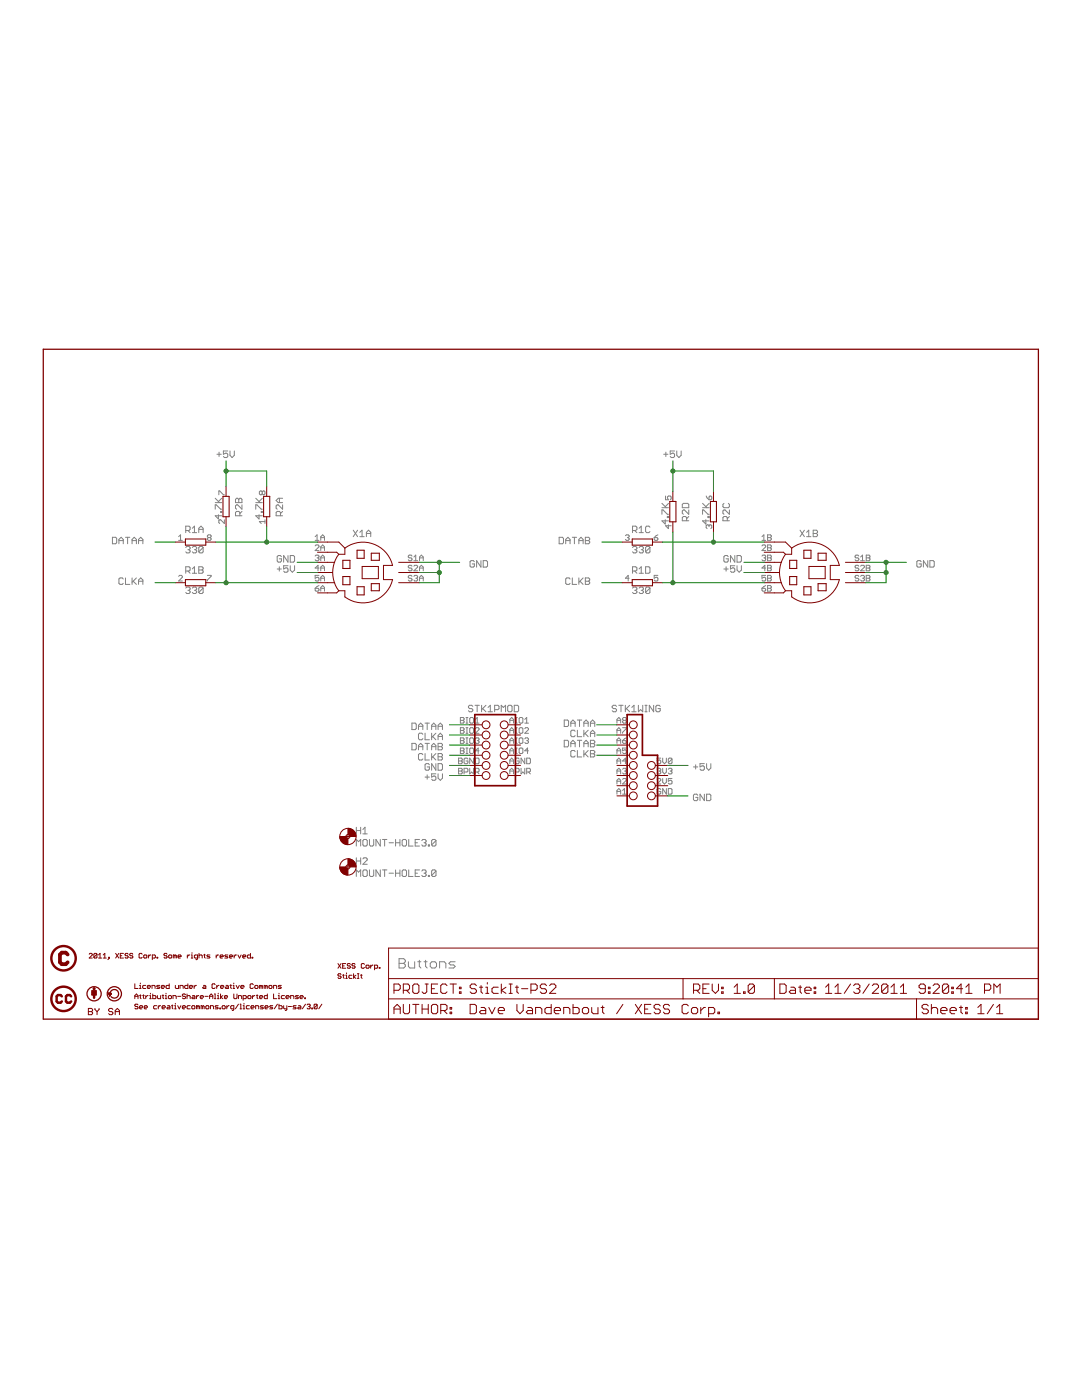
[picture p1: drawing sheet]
<svg xmlns="http://www.w3.org/2000/svg" width="216mm" height="279mm" viewBox="0 0 216 279" stroke-linecap="round" stroke-linejoin="round" font-family="sans-serif">
<g fill="#808080" stroke="#808080" stroke-width=".2">
<path d="M71.1 167.5v1.3z"/>
<path d="M71.1 167.5l.4 .5z"/>
<path d="M72 167.5l-.5 .5z"/>
<path d="M72 167.5v1.3z"/>
<path d="M72.6 167.5h.4z"/>
<path d="M72.6 167.5l-.2 .3z"/>
<path d="M72.4 167.8v.8z"/>
<path d="M72.4 168.6l.2 .2z"/>
<path d="M72.6 168.8h.4z"/>
<path d="M73 168.8l.3-.2z"/>
<path d="M73.3 167.8v.8z"/>
<path d="M73 167.5l.3 .3z"/>
<path d="M73.7 167.5v1.1z"/>
<path d="M73.7 168.6l.2 .2z"/>
<path d="M73.9 168.8h.5z"/>
<path d="M74.6 168.6l-.2 .2z"/>
<path d="M74.6 167.5v1.1z"/>
<path d="M75 167.5v1.3z"/>
<path d="M75 167.5l.9 1.3z"/>
<path d="M75.9 167.5v1.3z"/>
<path d="M76.8 167.5v1.3z"/>
<path d="M76.3 167.5h.9z"/>
<path d="M77.6 168.2h.9z"/>
<path d="M78.9 167.5v1.3z"/>
<path d="M78.9 168.2h.9z"/>
<path d="M79.8 167.5v1.3z"/>
<path d="M80.5 167.5h.4z"/>
<path d="M80.5 167.5l-.3 .3z"/>
<path d="M80.2 167.8v.8z"/>
<path d="M80.2 168.6l.3 .2z"/>
<path d="M80.5 168.8h.4z"/>
<path d="M81.1 168.6l-.2 .2z"/>
<path d="M81.1 167.8v.8z"/>
<path d="M80.9 167.5l.2 .3z"/>
<path d="M81.6 167.5v1.3z"/>
<path d="M81.6 168.8h.8z"/>
<path d="M82.8 167.5h.9z"/>
<path d="M82.8 167.5v1.3z"/>
<path d="M82.8 168.8h.9z"/>
<path d="M82.8 168.2h.5z"/>
<path d="M84.4 167.5l-.2 .3z"/>
<path d="M84.4 167.5h.4z"/>
<path d="M84.8 167.5l.2 .3z"/>
<path d="M85 167.8v.2z"/>
<path d="M84.8 168.2l.2-.2z"/>
<path d="M84.6 168.2h.2z"/>
<path d="M84.8 168.2l.2 .2z"/>
<path d="M85 168.4v.2z"/>
<path d="M85 168.6l-.2 .2z"/>
<path d="M84.4 168.8h.4z"/>
<path d="M84.2 168.6l.2 .2z"/>
<path d="M85.5 168.6v.2z"/>
<path d="M85.5 168.6h.2z"/>
<path d="M85.7 168.6v.2z"/>
<path d="M85.5 168.8h.2z"/>
<path d="M86.1 167.8v.8z"/>
<path d="M86.3 167.5l-.2 .3z"/>
<path d="M86.3 167.5h.5z"/>
<path d="M86.8 167.5l.2 .3z"/>
<path d="M87 167.8v.8z"/>
<path d="M87 168.6l-.2 .2z"/>
<path d="M86.3 168.8h.5z"/>
<path d="M86.1 168.6l.2 .2z"/>
<path d="M86.1 168.6l.9-.8z"/>
<path d="M71.1 173.6v1.3z"/>
<path d="M71.1 173.6l.4 .5z"/>
<path d="M72 173.6l-.5 .5z"/>
<path d="M72 173.6v1.3z"/>
<path d="M72.6 173.6h.4z"/>
<path d="M72.6 173.6l-.2 .2z"/>
<path d="M72.4 173.8v.9z"/>
<path d="M72.4 174.7l.2 .2z"/>
<path d="M72.6 174.9h.4z"/>
<path d="M73 174.9l.3-.2z"/>
<path d="M73.3 173.8v.9z"/>
<path d="M73 173.6l.3 .2z"/>
<path d="M73.7 173.6v1.1z"/>
<path d="M73.7 174.7l.2 .2z"/>
<path d="M73.9 174.9h.5z"/>
<path d="M74.4 174.9l.2-.2z"/>
<path d="M74.6 173.6v1.1z"/>
<path d="M75 173.6v1.3z"/>
<path d="M75 173.6l.9 1.3z"/>
<path d="M75.9 173.6v1.3z"/>
<path d="M76.8 173.6v1.3z"/>
<path d="M76.3 173.6h.9z"/>
<path d="M77.6 174.3h.9z"/>
<path d="M78.9 173.6v1.3z"/>
<path d="M78.9 174.3h.9z"/>
<path d="M79.8 173.6v1.3z"/>
<path d="M80.5 173.6h.4z"/>
<path d="M80.5 173.6l-.3 .2z"/>
<path d="M80.2 173.8v.9z"/>
<path d="M80.2 174.7l.3 .2z"/>
<path d="M80.5 174.9h.4z"/>
<path d="M81.1 174.7l-.2 .2z"/>
<path d="M81.1 173.8v.9z"/>
<path d="M80.9 173.6l.2 .2z"/>
<path d="M81.6 173.6v1.3z"/>
<path d="M81.6 174.9h.8z"/>
<path d="M82.8 173.6h.9z"/>
<path d="M82.8 173.6v1.3z"/>
<path d="M82.8 174.9h.9z"/>
<path d="M82.8 174.3h.5z"/>
<path d="M84.4 173.6l-.2 .2z"/>
<path d="M84.4 173.6h.4z"/>
<path d="M84.8 173.6l.2 .2z"/>
<path d="M85 173.8v.3z"/>
<path d="M85 174.1l-.2 .2z"/>
<path d="M84.6 174.3h.2z"/>
<path d="M84.8 174.3l.2 .2z"/>
<path d="M85 174.5v.2z"/>
<path d="M85 174.7l-.2 .2z"/>
<path d="M84.4 174.9h.4z"/>
<path d="M84.2 174.7l.2 .2z"/>
<path d="M85.5 174.7v.2z"/>
<path d="M85.5 174.7h.2z"/>
<path d="M85.7 174.7v.2z"/>
<path d="M85.5 174.9h.2z"/>
<path d="M86.1 173.8v.9z"/>
<path d="M86.3 173.6l-.2 .2z"/>
<path d="M86.3 173.6h.5z"/>
<path d="M86.8 173.6l.2 .2z"/>
<path d="M87 173.8v.9z"/>
<path d="M86.8 174.9l.2-.2z"/>
<path d="M86.3 174.9h.5z"/>
<path d="M86.1 174.7l.2 .2z"/>
<path d="M86.1 174.7l.9-.9z"/>
<path d="M37.1 109.3l.2-.2z"/>
<path d="M37.3 109.1h.4z"/>
<path d="M37.7 109.1l.2 .2z"/>
<path d="M37.9 109.3v.2z"/>
<path d="M37.9 109.5l-.2 .2z"/>
<path d="M37.5 109.7h.2z"/>
<path d="M37.7 109.7l.2 .2z"/>
<path d="M37.9 109.9v.2z"/>
<path d="M37.9 110.1l-.2 .2z"/>
<path d="M37.3 110.3h.4z"/>
<path d="M37.1 110.1l.2 .2z"/>
<path d="M38.4 109.3l.2-.2z"/>
<path d="M38.6 109.1h.4z"/>
<path d="M39 109.1l.2 .2z"/>
<path d="M39.2 109.3v.2z"/>
<path d="M39 109.7l.2-.2z"/>
<path d="M38.8 109.7h.2z"/>
<path d="M39 109.7l.2 .2z"/>
<path d="M39.2 109.9v.2z"/>
<path d="M39 110.3l.2-.2z"/>
<path d="M38.6 110.3h.4z"/>
<path d="M38.4 110.1l.2 .2z"/>
<path d="M39.7 109.3v.8z"/>
<path d="M39.7 109.3l.2-.2z"/>
<path d="M39.9 109.1h.4z"/>
<path d="M40.3 109.1l.2 .2z"/>
<path d="M40.5 109.3v.8z"/>
<path d="M40.5 110.1l-.2 .2z"/>
<path d="M39.9 110.3h.4z"/>
<path d="M39.7 110.1l.2 .2z"/>
<path d="M39.7 110.1l.8-.8z"/>
<path d="M37.1 117.4l.2-.2z"/>
<path d="M37.3 117.2h.4z"/>
<path d="M37.7 117.2l.2 .2z"/>
<path d="M37.9 117.4v.2z"/>
<path d="M37.9 117.6l-.2 .2z"/>
<path d="M37.5 117.8h.2z"/>
<path d="M37.7 117.8l.2 .2z"/>
<path d="M37.9 118v.2z"/>
<path d="M37.9 118.2l-.2 .2z"/>
<path d="M37.3 118.4h.4z"/>
<path d="M37.1 118.2l.2 .2z"/>
<path d="M38.4 117.4l.2-.2z"/>
<path d="M38.6 117.2h.4z"/>
<path d="M39 117.2l.2 .2z"/>
<path d="M39.2 117.4v.2z"/>
<path d="M39.2 117.6l-.2 .2z"/>
<path d="M38.8 117.8h.2z"/>
<path d="M39 117.8l.2 .2z"/>
<path d="M39.2 118v.2z"/>
<path d="M39 118.4l.2-.2z"/>
<path d="M38.6 118.4h.4z"/>
<path d="M38.4 118.2l.2 .2z"/>
<path d="M39.7 117.4v.8z"/>
<path d="M39.7 117.4l.2-.2z"/>
<path d="M39.9 117.2h.4z"/>
<path d="M40.3 117.2l.2 .2z"/>
<path d="M40.5 117.4v.8z"/>
<path d="M40.5 118.2l-.2 .2z"/>
<path d="M39.9 118.4h.4z"/>
<path d="M39.7 118.2l.2 .2z"/>
<path d="M39.7 118.2l.8-.8z"/>
<path d="M126.2 109.3l.2-.2z"/>
<path d="M126.4 109.1h.5z"/>
<path d="M126.9 109.1l.2 .2z"/>
<path d="M127.1 109.3v.2z"/>
<path d="M126.9 109.7l.2-.2z"/>
<path d="M126.6 109.7h.3z"/>
<path d="M126.9 109.7l.2 .2z"/>
<path d="M127.1 109.9v.2z"/>
<path d="M126.9 110.3l.2-.2z"/>
<path d="M126.4 110.3h.5z"/>
<path d="M126.2 110.1l.2 .2z"/>
<path d="M127.5 109.3l.2-.2z"/>
<path d="M127.7 109.1h.5z"/>
<path d="M128.2 109.1l.2 .2z"/>
<path d="M128.4 109.3v.2z"/>
<path d="M128.4 109.5l-.2 .2z"/>
<path d="M128 109.7h.2z"/>
<path d="M128.2 109.7l.2 .2z"/>
<path d="M128.4 109.9v.2z"/>
<path d="M128.4 110.1l-.2 .2z"/>
<path d="M127.7 110.3h.5z"/>
<path d="M127.5 110.1l.2 .2z"/>
<path d="M128.8 109.3v.8z"/>
<path d="M128.8 109.3l.2-.2z"/>
<path d="M129 109.1h.5z"/>
<path d="M129.5 109.1l.2 .2z"/>
<path d="M129.7 109.3v.8z"/>
<path d="M129.7 110.1l-.2 .2z"/>
<path d="M129 110.3h.5z"/>
<path d="M128.8 110.1l.2 .2z"/>
<path d="M128.8 110.1l.9-.8z"/>
<path d="M126.2 117.4l.2-.2z"/>
<path d="M126.4 117.2h.5z"/>
<path d="M126.9 117.2l.2 .2z"/>
<path d="M127.1 117.4v.2z"/>
<path d="M127.1 117.6l-.2 .2z"/>
<path d="M126.6 117.8h.3z"/>
<path d="M126.9 117.8l.2 .2z"/>
<path d="M127.1 118v.2z"/>
<path d="M126.9 118.4l.2-.2z"/>
<path d="M126.4 118.4h.5z"/>
<path d="M126.2 118.2l.2 .2z"/>
<path d="M127.5 117.4l.2-.2z"/>
<path d="M127.7 117.2h.5z"/>
<path d="M128.2 117.2l.2 .2z"/>
<path d="M128.4 117.4v.2z"/>
<path d="M128.4 117.6l-.2 .2z"/>
<path d="M128 117.8h.2z"/>
<path d="M128.2 117.8l.2 .2z"/>
<path d="M128.4 118v.2z"/>
<path d="M128.4 118.2l-.2 .2z"/>
<path d="M127.7 118.4h.5z"/>
<path d="M127.5 118.2l.2 .2z"/>
<path d="M128.8 117.4v.8z"/>
<path d="M128.8 117.4l.2-.2z"/>
<path d="M129 117.2h.5z"/>
<path d="M129.5 117.2l.2 .2z"/>
<path d="M129.7 117.4v.8z"/>
<path d="M129.5 118.4l.2-.2z"/>
<path d="M129 118.4h.5z"/>
<path d="M128.8 118.2l.2 .2z"/>
<path d="M128.8 118.2l.9-.8z"/>
<path d="M51 102.9h1.3z"/>
<path d="M51 102.9l.7 .7z"/>
<path d="M51.7 102.7v.9z"/>
<path d="M52.1 102.3h.2z"/>
<path d="M52.1 102.1v.2z"/>
<path d="M52.1 102.1h.2z"/>
<path d="M52.3 102.1v.2z"/>
<path d="M51 100.8v.8z"/>
<path d="M51 100.8h.3z"/>
<path d="M51.3 100.8l.8 .8z"/>
<path d="M52.1 101.6h.2z"/>
<path d="M51 100.3h1.3z"/>
<path d="M51 99.4l.9 .9z"/>
<path d="M51.7 100.1l.6-.7z"/>
<path d="M42.9 102.9h1.3z"/>
<path d="M42.9 102.9l.7 .7z"/>
<path d="M43.6 102.7v.9z"/>
<path d="M44 102.3h.2z"/>
<path d="M44 102.1v.2z"/>
<path d="M44 102.1h.2z"/>
<path d="M44.2 102.1v.2z"/>
<path d="M42.9 100.8v.8z"/>
<path d="M42.9 100.8h.3z"/>
<path d="M43.2 100.8l.8 .8z"/>
<path d="M44 101.6h.2z"/>
<path d="M42.9 100.3h1.3z"/>
<path d="M42.9 99.4l.9 .9z"/>
<path d="M44.2 99.4l-.6 .7z"/>
<path d="M140.2 103.9h1.3z"/>
<path d="M140.2 103.9l.6 .7z"/>
<path d="M140.8 103.7v.9z"/>
<path d="M141.3 103.3h.2z"/>
<path d="M141.3 103.1v.2z"/>
<path d="M141.3 103.1h.2z"/>
<path d="M141.5 103.1v.2z"/>
<path d="M140.2 101.8v.8z"/>
<path d="M140.2 101.8h.2z"/>
<path d="M140.4 101.8l.9 .8z"/>
<path d="M141.3 102.6h.2z"/>
<path d="M140.2 101.3h1.3z"/>
<path d="M140.2 100.5l.9 .8z"/>
<path d="M140.8 101.1l.7-.6z"/>
<path d="M132.1 103.9h1.3z"/>
<path d="M132.1 103.9l.6 .7z"/>
<path d="M132.7 103.7v.9z"/>
<path d="M133.2 103.3h.2z"/>
<path d="M133.2 103.1v.2z"/>
<path d="M133.2 103.1h.2z"/>
<path d="M133.4 103.1v.2z"/>
<path d="M132.1 101.8v.8z"/>
<path d="M132.1 101.8h.2z"/>
<path d="M132.3 101.8l.9 .8z"/>
<path d="M133.2 102.6h.2z"/>
<path d="M132.1 101.3h1.3z"/>
<path d="M132.1 100.5l.8 .8z"/>
<path d="M133.4 100.5l-.7 .6z"/>
<path d="M71.1 165.1v1.3z"/>
<path d="M71.1 165.8h.9z"/>
<path d="M72 165.1v1.3z"/>
<path d="M72.8 165.1l-.4 .4z"/>
<path d="M72.8 165.1v1.3z"/>
<path d="M72.4 166.4h.9z"/>
<path d="M71.1 171.2v1.3z"/>
<path d="M71.1 171.8h.9z"/>
<path d="M72 171.2v1.3z"/>
<path d="M72.4 172.5h.9z"/>
<path d="M72.4 172.5l.9-.9z"/>
<path d="M73.3 171.4v.2z"/>
<path d="M73 171.2l.3 .2z"/>
<path d="M72.6 171.2h.4z"/>
<path d="M72.4 171.4l.2-.2z"/>
<path d="M131.7 157.4l.1 .2z"/>
<path d="M131.3 157.4h.4z"/>
<path d="M131.3 157.4l-.2 .2z"/>
<path d="M131.1 157.6v.7z"/>
<path d="M131.1 158.3l.2 .2z"/>
<path d="M131.3 158.5h.4z"/>
<path d="M131.7 158.5l.1-.2z"/>
<path d="M131.8 157.9v.4z"/>
<path d="M131.5 157.9h.3z"/>
<path d="M132.2 157.4v1.1z"/>
<path d="M132.2 157.4l.8 1.1z"/>
<path d="M133 157.4v1.1z"/>
<path d="M133.3 157.4v1.1z"/>
<path d="M133.3 158.5h.6z"/>
<path d="M133.9 158.5l.2-.2z"/>
<path d="M134.1 157.6v.7z"/>
<path d="M133.9 157.4l.2 .2z"/>
<path d="M133.3 157.4h.6z"/>
<path d="M123.1 157.8v.7z"/>
<path d="M123.1 157.8l.4-.4z"/>
<path d="M123.5 157.4l.3 .4z"/>
<path d="M123.8 157.8v.7z"/>
<path d="M123.1 157.9h.7z"/>
<path d="M124.2 157.8l.4-.4z"/>
<path d="M124.6 157.4v1.1z"/>
<path d="M124.2 158.5h.8z"/>
<path d="M131.1 156.5h.7z"/>
<path d="M131.1 156.5l.7-.8z"/>
<path d="M131.8 155.5v.2z"/>
<path d="M131.7 155.4l.1 .1z"/>
<path d="M131.3 155.4h.4z"/>
<path d="M131.1 155.5l.2-.1z"/>
<path d="M132.2 155.4v.7z"/>
<path d="M132.2 156.1l.4 .4z"/>
<path d="M132.6 156.5l.4-.4z"/>
<path d="M133 155.4v.7z"/>
<path d="M133.3 155.4h.8z"/>
<path d="M133.3 155.4v.5z"/>
<path d="M133.3 155.9l.4-.2z"/>
<path d="M133.7 155.7h.2z"/>
<path d="M133.9 155.7l.2 .2z"/>
<path d="M134.1 155.9v.4z"/>
<path d="M133.9 156.5l.2-.2z"/>
<path d="M133.5 156.5h.4z"/>
<path d="M133.3 156.3l.2 .2z"/>
<path d="M123.1 155.7v.8z"/>
<path d="M123.1 155.7l.4-.3z"/>
<path d="M123.5 155.4l.3 .3z"/>
<path d="M123.8 155.7v.8z"/>
<path d="M123.1 155.9h.7z"/>
<path d="M124.2 156.5h.8z"/>
<path d="M124.2 156.5l.8-.8z"/>
<path d="M125 155.5v.2z"/>
<path d="M124.8 155.4l.2 .1z"/>
<path d="M124.4 155.4h.4z"/>
<path d="M124.2 155.5l.2-.1z"/>
<path d="M131.1 153.5l.2-.2z"/>
<path d="M131.3 153.3h.4z"/>
<path d="M131.7 153.3l.1 .2z"/>
<path d="M131.8 153.5v.2z"/>
<path d="M131.8 153.7l-.1 .2z"/>
<path d="M131.5 153.9h.2z"/>
<path d="M131.7 153.9l.1 .2z"/>
<path d="M131.8 154.1v.2z"/>
<path d="M131.8 154.3l-.1 .2z"/>
<path d="M131.3 154.5h.4z"/>
<path d="M131.1 154.3l.2 .2z"/>
<path d="M132.2 153.3v.8z"/>
<path d="M132.2 154.1l.4 .4z"/>
<path d="M133 154.1l-.4 .4z"/>
<path d="M133 153.3v.8z"/>
<path d="M133.3 153.5l.2-.2z"/>
<path d="M133.5 153.3h.4z"/>
<path d="M133.9 153.3l.2 .2z"/>
<path d="M134.1 153.5v.2z"/>
<path d="M134.1 153.7l-.2 .2z"/>
<path d="M133.7 153.9h.2z"/>
<path d="M133.9 153.9l.2 .2z"/>
<path d="M134.1 154.1v.2z"/>
<path d="M134.1 154.3l-.2 .2z"/>
<path d="M133.5 154.5h.4z"/>
<path d="M133.3 154.3l.2 .2z"/>
<path d="M123.1 153.7v.8z"/>
<path d="M123.1 153.7l.4-.4z"/>
<path d="M123.5 153.3l.3 .4z"/>
<path d="M123.8 153.7v.8z"/>
<path d="M123.1 153.9h.7z"/>
<path d="M124.2 153.5l.2-.2z"/>
<path d="M124.4 153.3h.4z"/>
<path d="M124.8 153.3l.2 .2z"/>
<path d="M125 153.5v.2z"/>
<path d="M125 153.7l-.2 .2z"/>
<path d="M124.6 153.9h.2z"/>
<path d="M124.8 153.9l.2 .2z"/>
<path d="M125 154.1v.2z"/>
<path d="M125 154.3l-.2 .2z"/>
<path d="M124.4 154.5h.4z"/>
<path d="M124.2 154.3l.2 .2z"/>
<path d="M131.1 151.3h.7z"/>
<path d="M131.1 151.3v.6z"/>
<path d="M131.1 151.9l.4-.2z"/>
<path d="M131.5 151.7h.2z"/>
<path d="M131.7 151.7l.1 .2z"/>
<path d="M131.8 151.9v.3z"/>
<path d="M131.8 152.2l-.1 .2z"/>
<path d="M131.3 152.4h.4z"/>
<path d="M131.1 152.2l.2 .2z"/>
<path d="M132.2 151.3v.7z"/>
<path d="M132.2 152l.4 .4z"/>
<path d="M132.6 152.4l.4-.4z"/>
<path d="M133 151.3v.7z"/>
<path d="M133.3 151.5v.7z"/>
<path d="M133.3 151.5l.2-.2z"/>
<path d="M133.5 151.3h.4z"/>
<path d="M133.9 151.3l.2 .2z"/>
<path d="M134.1 151.5v.7z"/>
<path d="M134.1 152.2l-.2 .2z"/>
<path d="M133.5 152.4h.4z"/>
<path d="M133.3 152.2l.2 .2z"/>
<path d="M134.1 151.5l-.8 .7z"/>
<path d="M123.1 151.7v.7z"/>
<path d="M123.1 151.7l.4-.4z"/>
<path d="M123.5 151.3l.3 .4z"/>
<path d="M123.8 151.7v.7z"/>
<path d="M123.1 151.9h.7z"/>
<path d="M124.8 151.3v1.1z"/>
<path d="M124.2 151.9l.6-.6z"/>
<path d="M124.2 151.9h.8z"/>
<path d="M123.1 149.6v.8z"/>
<path d="M123.1 149.6l.4-.3z"/>
<path d="M123.5 149.3l.3 .3z"/>
<path d="M123.8 149.6v.8z"/>
<path d="M123.1 149.8h.7z"/>
<path d="M124.2 149.3h.8z"/>
<path d="M124.2 149.3v.5z"/>
<path d="M124.2 149.8l.4-.2z"/>
<path d="M124.6 149.6h.2z"/>
<path d="M124.8 149.6l.2 .2z"/>
<path d="M125 149.8v.4z"/>
<path d="M125 150.2l-.2 .2z"/>
<path d="M124.4 150.4h.4z"/>
<path d="M124.2 150.2l.2 .2z"/>
<path d="M123.1 147.6v.8z"/>
<path d="M123.1 147.6l.4-.3z"/>
<path d="M123.5 147.3l.3 .3z"/>
<path d="M123.8 147.6v.8z"/>
<path d="M123.1 147.8h.7z"/>
<path d="M124.6 147.4l.4-.1z"/>
<path d="M124.2 147.8l.4-.4z"/>
<path d="M124.2 147.8v.4z"/>
<path d="M124.2 148.2l.2 .2z"/>
<path d="M124.4 148.4h.4z"/>
<path d="M124.8 148.4l.2-.2z"/>
<path d="M125 148v.2z"/>
<path d="M124.8 147.8l.2 .2z"/>
<path d="M124.2 147.8h.6z"/>
<path d="M123.1 145.6v.7z"/>
<path d="M123.1 145.6l.4-.4z"/>
<path d="M123.5 145.2l.3 .4z"/>
<path d="M123.8 145.6v.7z"/>
<path d="M123.1 145.8h.7z"/>
<path d="M124.2 145.2h.8z"/>
<path d="M125 145.2v.2z"/>
<path d="M124.2 146.2l.8-.8z"/>
<path d="M124.2 146.2v.1z"/>
<path d="M123.1 143.6v.7z"/>
<path d="M123.1 143.6l.4-.4z"/>
<path d="M123.5 143.2l.3 .4z"/>
<path d="M123.8 143.6v.7z"/>
<path d="M123.1 143.8h.7z"/>
<path d="M124.2 143.4l.2-.2z"/>
<path d="M124.4 143.2h.4z"/>
<path d="M124.8 143.2l.2 .2z"/>
<path d="M125 143.4v.2z"/>
<path d="M125 143.6l-.2 .2z"/>
<path d="M124.8 143.8l.2 .2z"/>
<path d="M125 144v.1z"/>
<path d="M125 144.1l-.2 .2z"/>
<path d="M124.4 144.3h.4z"/>
<path d="M124.2 144.1l.2 .2z"/>
<path d="M124.2 144v.1z"/>
<path d="M124.4 143.8l-.2 .2z"/>
<path d="M124.2 143.6l.2 .2z"/>
<path d="M124.2 143.4v.2z"/>
<path d="M124.4 143.8h.4z"/>
<path d="M122.8 140.8l.2 .2z"/>
<path d="M122.4 140.8h.4z"/>
<path d="M122.2 141l.2-.2z"/>
<path d="M122.2 141v.2z"/>
<path d="M122.2 141.2l.2 .2z"/>
<path d="M122.4 141.4h.4z"/>
<path d="M122.8 141.4l.2 .2z"/>
<path d="M123 141.6v.2z"/>
<path d="M123 141.8l-.2 .2z"/>
<path d="M122.4 142h.4z"/>
<path d="M122.2 141.8l.2 .2z"/>
<path d="M123.9 140.8v1.2z"/>
<path d="M123.5 140.8h.8z"/>
<path d="M124.8 140.8v1.2z"/>
<path d="M124.8 141.6l.8-.8z"/>
<path d="M125 141.4l.6 .6z"/>
<path d="M126.1 141.2l.4-.4z"/>
<path d="M126.5 140.8v1.2z"/>
<path d="M126.1 142h.8z"/>
<path d="M127.4 140.8v1.2z"/>
<path d="M127.4 142l.4-.4z"/>
<path d="M127.8 141.6l.4 .4z"/>
<path d="M128.2 140.8v1.2z"/>
<path d="M128.7 142h.4z"/>
<path d="M128.9 140.8v1.2z"/>
<path d="M128.7 140.8h.4z"/>
<path d="M129.6 140.8v1.2z"/>
<path d="M129.6 140.8l.8 1.2z"/>
<path d="M130.4 140.8v1.2z"/>
<path d="M131.5 140.8l.2 .2z"/>
<path d="M131.1 140.8h.4z"/>
<path d="M131.1 140.8l-.2 .2z"/>
<path d="M130.9 141v.8z"/>
<path d="M130.9 141.8l.2 .2z"/>
<path d="M131.1 142h.4z"/>
<path d="M131.5 142l.2-.2z"/>
<path d="M131.7 141.4v.4z"/>
<path d="M131.3 141.4h.4z"/>
<path d="M101.7 143.6v.7z"/>
<path d="M101.7 143.6l.4-.4z"/>
<path d="M102.1 143.2l.4 .4z"/>
<path d="M102.5 143.6v.7z"/>
<path d="M101.7 143.8h.8z"/>
<path d="M102.8 144.3h.4z"/>
<path d="M103 143.2v1.1z"/>
<path d="M102.8 143.2h.4z"/>
<path d="M103.8 143.2h.3z"/>
<path d="M103.8 143.2l-.2 .2z"/>
<path d="M103.6 143.4v.7z"/>
<path d="M103.6 144.1l.2 .2z"/>
<path d="M103.8 144.3h.3z"/>
<path d="M104.1 144.3l.2-.2z"/>
<path d="M104.3 143.4v.7z"/>
<path d="M104.1 143.2l.2 .2z"/>
<path d="M104.7 143.6l.4-.4z"/>
<path d="M105.1 143.2v1.1z"/>
<path d="M104.7 144.3h.8z"/>
<path d="M91.9 143.2v1.1z"/>
<path d="M91.9 143.2h.5z"/>
<path d="M92.4 143.2l.2 .2z"/>
<path d="M92.6 143.4v.2z"/>
<path d="M92.6 143.6l-.2 .2z"/>
<path d="M92.4 143.8l.2 .2z"/>
<path d="M92.6 144v.1z"/>
<path d="M92.6 144.1l-.2 .2z"/>
<path d="M91.9 144.3h.5z"/>
<path d="M91.9 143.8h.5z"/>
<path d="M93 144.3h.4z"/>
<path d="M93.2 143.2v1.1z"/>
<path d="M93 143.2h.4z"/>
<path d="M93.9 143.2h.4z"/>
<path d="M93.9 143.2l-.2 .2z"/>
<path d="M93.7 143.4v.7z"/>
<path d="M93.7 144.1l.2 .2z"/>
<path d="M93.9 144.3h.4z"/>
<path d="M94.3 144.3l.2-.2z"/>
<path d="M94.5 143.4v.7z"/>
<path d="M94.3 143.2l.2 .2z"/>
<path d="M94.8 143.6l.4-.4z"/>
<path d="M95.2 143.2v1.1z"/>
<path d="M94.8 144.3h.8z"/>
<path d="M101.7 145.6v.7z"/>
<path d="M101.7 145.6l.4-.4z"/>
<path d="M102.1 145.2l.4 .4z"/>
<path d="M102.5 145.6v.7z"/>
<path d="M101.7 145.8h.8z"/>
<path d="M102.8 146.3h.4z"/>
<path d="M103 145.2v1.1z"/>
<path d="M102.8 145.2h.4z"/>
<path d="M103.8 145.2h.3z"/>
<path d="M103.8 145.2l-.2 .2z"/>
<path d="M103.6 145.4v.8z"/>
<path d="M103.6 146.2l.2 .1z"/>
<path d="M103.8 146.3h.3z"/>
<path d="M104.3 146.2l-.2 .1z"/>
<path d="M104.3 145.4v.8z"/>
<path d="M104.1 145.2l.2 .2z"/>
<path d="M104.7 146.3h.8z"/>
<path d="M105.5 145.6l-.8 .7z"/>
<path d="M105.5 145.4v.2z"/>
<path d="M105.3 145.2l.2 .2z"/>
<path d="M104.9 145.2h.4z"/>
<path d="M104.9 145.2l-.2 .2z"/>
<path d="M91.9 145.2v1.1z"/>
<path d="M91.9 145.2h.5z"/>
<path d="M92.4 145.2l.2 .2z"/>
<path d="M92.6 145.4v.2z"/>
<path d="M92.6 145.6l-.2 .2z"/>
<path d="M92.4 145.8l.2 .2z"/>
<path d="M92.6 146v.2z"/>
<path d="M92.6 146.2l-.2 .1z"/>
<path d="M91.9 146.3h.5z"/>
<path d="M91.9 145.8h.5z"/>
<path d="M93 146.3h.4z"/>
<path d="M93.2 145.2v1.1z"/>
<path d="M93 145.2h.4z"/>
<path d="M93.9 145.2h.4z"/>
<path d="M93.9 145.2l-.2 .2z"/>
<path d="M93.7 145.4v.8z"/>
<path d="M93.7 146.2l.2 .1z"/>
<path d="M93.9 146.3h.4z"/>
<path d="M94.5 146.2l-.2 .1z"/>
<path d="M94.5 145.4v.8z"/>
<path d="M94.3 145.2l.2 .2z"/>
<path d="M94.8 146.3h.8z"/>
<path d="M95.6 145.6l-.8 .7z"/>
<path d="M95.6 145.4v.2z"/>
<path d="M95.4 145.2l.2 .2z"/>
<path d="M95 145.2h.4z"/>
<path d="M95 145.2l-.2 .2z"/>
<path d="M101.7 147.6v.8z"/>
<path d="M101.7 147.6l.4-.3z"/>
<path d="M102.1 147.3l.4 .3z"/>
<path d="M102.5 147.6v.8z"/>
<path d="M101.7 147.8h.8z"/>
<path d="M102.8 148.4h.4z"/>
<path d="M103 147.3v1.1z"/>
<path d="M102.8 147.3h.4z"/>
<path d="M103.8 147.3h.3z"/>
<path d="M103.8 147.3l-.2 .1z"/>
<path d="M103.6 147.4v.8z"/>
<path d="M103.6 148.2l.2 .2z"/>
<path d="M103.8 148.4h.3z"/>
<path d="M104.1 148.4l.2-.2z"/>
<path d="M104.3 147.4v.8z"/>
<path d="M104.1 147.3l.2 .1z"/>
<path d="M104.7 147.4l.2-.1z"/>
<path d="M104.9 147.3h.4z"/>
<path d="M105.3 147.3l.2 .1z"/>
<path d="M105.5 147.4v.2z"/>
<path d="M105.5 147.6l-.2 .2z"/>
<path d="M105.1 147.8h.2z"/>
<path d="M105.3 147.8l.2 .2z"/>
<path d="M105.5 148v.2z"/>
<path d="M105.3 148.4l.2-.2z"/>
<path d="M104.9 148.4h.4z"/>
<path d="M104.7 148.2l.2 .2z"/>
<path d="M91.9 147.3v1.1z"/>
<path d="M91.9 147.3h.5z"/>
<path d="M92.4 147.3l.2 .1z"/>
<path d="M92.6 147.4v.2z"/>
<path d="M92.6 147.6l-.2 .2z"/>
<path d="M92.4 147.8l.2 .2z"/>
<path d="M92.6 148v.2z"/>
<path d="M92.6 148.2l-.2 .2z"/>
<path d="M91.9 148.4h.5z"/>
<path d="M91.9 147.8h.5z"/>
<path d="M93 148.4h.4z"/>
<path d="M93.2 147.3v1.1z"/>
<path d="M93 147.3h.4z"/>
<path d="M93.9 147.3h.4z"/>
<path d="M93.9 147.3l-.2 .1z"/>
<path d="M93.7 147.4v.8z"/>
<path d="M93.7 148.2l.2 .2z"/>
<path d="M93.9 148.4h.4z"/>
<path d="M94.3 148.4l.2-.2z"/>
<path d="M94.5 147.4v.8z"/>
<path d="M94.3 147.3l.2 .1z"/>
<path d="M94.8 147.4l.2-.1z"/>
<path d="M95 147.3h.4z"/>
<path d="M95.4 147.3l.2 .1z"/>
<path d="M95.6 147.4v.2z"/>
<path d="M95.6 147.6l-.2 .2z"/>
<path d="M95.2 147.8h.2z"/>
<path d="M95.4 147.8l.2 .2z"/>
<path d="M95.6 148v.2z"/>
<path d="M95.6 148.2l-.2 .2z"/>
<path d="M95 148.4h.4z"/>
<path d="M94.8 148.2l.2 .2z"/>
<path d="M101.7 149.6v.8z"/>
<path d="M101.7 149.6l.4-.3z"/>
<path d="M102.1 149.3l.4 .3z"/>
<path d="M102.5 149.6v.8z"/>
<path d="M101.7 149.8h.8z"/>
<path d="M102.8 150.4h.4z"/>
<path d="M103 149.3v1.1z"/>
<path d="M102.8 149.3h.4z"/>
<path d="M103.8 149.3h.3z"/>
<path d="M103.6 149.5l.2-.2z"/>
<path d="M103.6 149.5v.7z"/>
<path d="M103.6 150.2l.2 .2z"/>
<path d="M103.8 150.4h.3z"/>
<path d="M104.1 150.4l.2-.2z"/>
<path d="M104.3 149.5v.7z"/>
<path d="M104.1 149.3l.2 .2z"/>
<path d="M105.3 149.3v1.1z"/>
<path d="M105.3 149.3l-.6 .5z"/>
<path d="M104.7 149.8h.8z"/>
<path d="M91.9 149.3v1.1z"/>
<path d="M91.9 149.3h.5z"/>
<path d="M92.4 149.3l.2 .2z"/>
<path d="M92.6 149.5v.1z"/>
<path d="M92.6 149.6l-.2 .2z"/>
<path d="M92.4 149.8l.2 .2z"/>
<path d="M92.6 150v.2z"/>
<path d="M92.6 150.2l-.2 .2z"/>
<path d="M91.9 150.4h.5z"/>
<path d="M91.9 149.8h.5z"/>
<path d="M93 150.4h.4z"/>
<path d="M93.2 149.3v1.1z"/>
<path d="M93 149.3h.4z"/>
<path d="M93.9 149.3h.4z"/>
<path d="M93.7 149.5l.2-.2z"/>
<path d="M93.7 149.5v.7z"/>
<path d="M93.7 150.2l.2 .2z"/>
<path d="M93.9 150.4h.4z"/>
<path d="M94.3 150.4l.2-.2z"/>
<path d="M94.5 149.5v.7z"/>
<path d="M94.3 149.3l.2 .2z"/>
<path d="M95.4 149.3v1.1z"/>
<path d="M94.8 149.8l.6-.5z"/>
<path d="M94.8 149.8h.8z"/>
<path d="M101.7 151.7v.7z"/>
<path d="M101.7 151.7l.4-.4z"/>
<path d="M102.1 151.3l.4 .4z"/>
<path d="M102.5 151.7v.7z"/>
<path d="M101.7 151.9h.8z"/>
<path d="M103.4 151.3l.2 .2z"/>
<path d="M103 151.3h.4z"/>
<path d="M103 151.3l-.2 .2z"/>
<path d="M102.8 151.5v.7z"/>
<path d="M102.8 152.2l.2 .2z"/>
<path d="M103 152.4h.4z"/>
<path d="M103.4 152.4l.2-.2z"/>
<path d="M103.6 151.9v.3z"/>
<path d="M103.2 151.9h.4z"/>
<path d="M104 151.3v1.1z"/>
<path d="M104 151.3l.7 1.1z"/>
<path d="M104.7 151.3v1.1z"/>
<path d="M105.1 151.3v1.1z"/>
<path d="M105.1 152.4h.5z"/>
<path d="M105.6 152.4l.2-.2z"/>
<path d="M105.8 151.5v.7z"/>
<path d="M105.6 151.3l.2 .2z"/>
<path d="M105.1 151.3h.5z"/>
<path d="M91.5 151.3v1.1z"/>
<path d="M91.5 151.3h.6z"/>
<path d="M92.1 151.3l.1 .2z"/>
<path d="M92.2 151.5v.2z"/>
<path d="M92.2 151.7l-.1 .2z"/>
<path d="M92.1 151.9l.1 .1z"/>
<path d="M92.2 152v.2z"/>
<path d="M92.2 152.2l-.1 .2z"/>
<path d="M91.5 152.4h.6z"/>
<path d="M91.5 151.9h.6z"/>
<path d="M93.2 151.3l.2 .2z"/>
<path d="M92.8 151.3h.4z"/>
<path d="M92.6 151.5l.2-.2z"/>
<path d="M92.6 151.5v.7z"/>
<path d="M92.6 152.2l.2 .2z"/>
<path d="M92.8 152.4h.4z"/>
<path d="M93.2 152.4l.2-.2z"/>
<path d="M93.4 151.9v.3z"/>
<path d="M93 151.9h.4z"/>
<path d="M93.7 151.3v1.1z"/>
<path d="M93.7 151.3l.8 1.1z"/>
<path d="M94.5 151.3v1.1z"/>
<path d="M94.8 151.3v1.1z"/>
<path d="M94.8 152.4h.6z"/>
<path d="M95.6 152.2l-.2 .2z"/>
<path d="M95.6 151.5v.7z"/>
<path d="M95.4 151.3l.2 .2z"/>
<path d="M94.8 151.3h.6z"/>
<path d="M101.7 153.7v.8z"/>
<path d="M101.7 153.7l.4-.4z"/>
<path d="M102.1 153.3l.4 .4z"/>
<path d="M102.5 153.7v.8z"/>
<path d="M101.7 153.9h.8z"/>
<path d="M102.8 153.3v1.2z"/>
<path d="M102.8 153.3h.6z"/>
<path d="M103.4 153.3l.2 .2z"/>
<path d="M103.6 153.5v.4z"/>
<path d="M103.4 154.1l.2-.2z"/>
<path d="M102.8 154.1h.6z"/>
<path d="M104 153.3v1.2z"/>
<path d="M104.3 154.1l-.3 .4z"/>
<path d="M104.3 154.1l.4 .4z"/>
<path d="M104.7 153.3v1.2z"/>
<path d="M105.1 153.3v1.2z"/>
<path d="M105.1 153.3h.5z"/>
<path d="M105.6 153.3l.2 .2z"/>
<path d="M105.8 153.5v.4z"/>
<path d="M105.8 153.9l-.2 .2z"/>
<path d="M105.1 154.1h.5z"/>
<path d="M105.5 154.1l.3 .4z"/>
<path d="M91.5 153.3v1.2z"/>
<path d="M91.5 153.3h.6z"/>
<path d="M92.1 153.3l.1 .2z"/>
<path d="M92.2 153.5v.2z"/>
<path d="M92.1 153.9l.1-.2z"/>
<path d="M92.1 153.9l.1 .2z"/>
<path d="M92.2 154.1v.2z"/>
<path d="M92.2 154.3l-.1 .2z"/>
<path d="M91.5 154.5h.6z"/>
<path d="M91.5 153.9h.6z"/>
<path d="M92.6 153.3v1.2z"/>
<path d="M92.6 153.3h.6z"/>
<path d="M93.2 153.3l.2 .2z"/>
<path d="M93.4 153.5v.4z"/>
<path d="M93.4 153.9l-.2 .2z"/>
<path d="M92.6 154.1h.6z"/>
<path d="M93.7 153.3v1.2z"/>
<path d="M94.1 154.1l-.4 .4z"/>
<path d="M94.1 154.1l.4 .4z"/>
<path d="M94.5 153.3v1.2z"/>
<path d="M94.8 153.3v1.2z"/>
<path d="M94.8 153.3h.6z"/>
<path d="M95.4 153.3l.2 .2z"/>
<path d="M95.6 153.5v.4z"/>
<path d="M95.6 153.9l-.2 .2z"/>
<path d="M94.8 154.1h.6z"/>
<path d="M95.2 154.1l.4 .4z"/>
<path d="M94.1 140.8l.2 .2z"/>
<path d="M93.7 140.8h.4z"/>
<path d="M93.7 140.8l-.2 .2z"/>
<path d="M93.5 141v.2z"/>
<path d="M93.5 141.2l.2 .2z"/>
<path d="M93.7 141.4h.4z"/>
<path d="M94.1 141.4l.2 .2z"/>
<path d="M94.3 141.6v.2z"/>
<path d="M94.3 141.8l-.2 .2z"/>
<path d="M93.7 142h.4z"/>
<path d="M93.5 141.8l.2 .2z"/>
<path d="M95.2 140.8v1.2z"/>
<path d="M94.8 140.8h.9z"/>
<path d="M96.1 140.8v1.2z"/>
<path d="M97 140.8l-.9 .8z"/>
<path d="M96.3 141.4l.7 .6z"/>
<path d="M97.4 141.2l.4-.4z"/>
<path d="M97.8 140.8v1.2z"/>
<path d="M97.4 142h.9z"/>
<path d="M98.7 140.8v1.2z"/>
<path d="M98.7 140.8h.7z"/>
<path d="M99.4 140.8l.2 .2z"/>
<path d="M99.6 141v.4z"/>
<path d="M99.6 141.4l-.2 .2z"/>
<path d="M98.7 141.6h.7z"/>
<path d="M100 140.8v1.2z"/>
<path d="M100 140.8l.4 .4z"/>
<path d="M100.4 141.2l.5-.4z"/>
<path d="M100.9 140.8v1.2z"/>
<path d="M101.5 140.8h.5z"/>
<path d="M101.3 141l.2-.2z"/>
<path d="M101.3 141v.8z"/>
<path d="M101.3 141.8l.2 .2z"/>
<path d="M101.5 142h.5z"/>
<path d="M102.2 141.8l-.2 .2z"/>
<path d="M102.2 141v.8z"/>
<path d="M102 140.8l.2 .2z"/>
<path d="M102.6 140.8v1.2z"/>
<path d="M102.6 142h.7z"/>
<path d="M103.5 141.8l-.2 .2z"/>
<path d="M103.5 141v.8z"/>
<path d="M103.3 140.8l.2 .2z"/>
<path d="M102.6 140.8h.7z"/>
<path d="M62.9 107.1l.4-.4z"/>
<path d="M63.3 106.7v1.1z"/>
<path d="M62.9 107.8h.7z"/>
<path d="M64 107.1v.7z"/>
<path d="M64 107.1l.4-.4z"/>
<path d="M64.4 106.7l.3 .4z"/>
<path d="M64.7 107.1v.7z"/>
<path d="M64 107.3h.7z"/>
<path d="M62.9 109.9h.7z"/>
<path d="M62.9 109.9l.7-.8z"/>
<path d="M63.6 108.9v.2z"/>
<path d="M63.5 108.8l.1 .1z"/>
<path d="M63.1 108.8h.4z"/>
<path d="M63.1 108.8l-.2 .1z"/>
<path d="M64 109.1v.8z"/>
<path d="M64 109.1l.4-.3z"/>
<path d="M64.4 108.8l.3 .3z"/>
<path d="M64.7 109.1v.8z"/>
<path d="M64 109.3h.7z"/>
<path d="M62.9 111l.2-.2z"/>
<path d="M63.1 110.8h.4z"/>
<path d="M63.5 110.8l.1 .2z"/>
<path d="M63.6 111v.2z"/>
<path d="M63.5 111.3l.1-.1z"/>
<path d="M63.3 111.3h.2z"/>
<path d="M63.5 111.3l.1 .2z"/>
<path d="M63.6 111.5v.2z"/>
<path d="M63.6 111.7l-.1 .2z"/>
<path d="M63.1 111.9h.4z"/>
<path d="M62.9 111.7l.2 .2z"/>
<path d="M64 111.2v.7z"/>
<path d="M64 111.2l.4-.4z"/>
<path d="M64.4 110.8l.3 .4z"/>
<path d="M64.7 111.2v.7z"/>
<path d="M64 111.3h.7z"/>
<path d="M63.5 112.8v1.1z"/>
<path d="M62.9 113.4l.6-.6z"/>
<path d="M62.9 113.4h.7z"/>
<path d="M64 113.2v.7z"/>
<path d="M64 113.2l.4-.4z"/>
<path d="M64.4 112.8l.3 .4z"/>
<path d="M64.7 113.2v.7z"/>
<path d="M64 113.4h.7z"/>
<path d="M62.9 114.8h.7z"/>
<path d="M62.9 114.8v.6z"/>
<path d="M62.9 115.4l.4-.2z"/>
<path d="M63.3 115.2h.2z"/>
<path d="M63.5 115.2l.1 .2z"/>
<path d="M63.6 115.4v.4z"/>
<path d="M63.6 115.8l-.1 .2z"/>
<path d="M63.1 116h.4z"/>
<path d="M62.9 115.8l.2 .2z"/>
<path d="M64 115.2v.8z"/>
<path d="M64 115.2l.4-.4z"/>
<path d="M64.4 114.8l.3 .4z"/>
<path d="M64.7 115.2v.8z"/>
<path d="M64 115.4h.7z"/>
<path d="M63.3 117.1l.3-.2z"/>
<path d="M62.9 117.4l.4-.3z"/>
<path d="M62.9 117.4v.4z"/>
<path d="M62.9 117.8l.2 .2z"/>
<path d="M63.1 118h.4z"/>
<path d="M63.5 118l.1-.2z"/>
<path d="M63.6 117.6v.2z"/>
<path d="M63.5 117.4l.1 .2z"/>
<path d="M62.9 117.4h.6z"/>
<path d="M64 117.2v.8z"/>
<path d="M64 117.2l.4-.3z"/>
<path d="M64.4 116.9l.3 .3z"/>
<path d="M64.7 117.2v.8z"/>
<path d="M64 117.4h.7z"/>
<path d="M82 110.8l.2 .2z"/>
<path d="M81.7 110.8h.3z"/>
<path d="M81.7 110.8l-.2 .2z"/>
<path d="M81.5 111v.2z"/>
<path d="M81.5 111.2l.2 .1z"/>
<path d="M81.7 111.3h.3z"/>
<path d="M82 111.3l.2 .2z"/>
<path d="M82.2 111.5v.2z"/>
<path d="M82.2 111.7l-.2 .2z"/>
<path d="M81.7 111.9h.3z"/>
<path d="M81.5 111.7l.2 .2z"/>
<path d="M83 110.8l-.4 .4z"/>
<path d="M83 110.8v1.1z"/>
<path d="M82.6 111.9h.7z"/>
<path d="M83.7 111.2v.7z"/>
<path d="M84.1 110.8l-.4 .4z"/>
<path d="M84.1 110.8l.4 .4z"/>
<path d="M84.5 111.2v.7z"/>
<path d="M83.7 111.3h.8z"/>
<path d="M82 112.8l.2 .2z"/>
<path d="M81.7 112.8h.3z"/>
<path d="M81.5 113l.2-.2z"/>
<path d="M81.5 113v.2z"/>
<path d="M81.5 113.2l.2 .2z"/>
<path d="M81.7 113.4h.3z"/>
<path d="M82 113.4l.2 .2z"/>
<path d="M82.2 113.6v.1z"/>
<path d="M82 113.9l.2-.2z"/>
<path d="M81.7 113.9h.3z"/>
<path d="M81.5 113.7l.2 .2z"/>
<path d="M82.6 113.9h.7z"/>
<path d="M82.6 113.9l.7-.7z"/>
<path d="M83.3 113v.2z"/>
<path d="M83.1 112.8l.2 .2z"/>
<path d="M82.8 112.8h.3z"/>
<path d="M82.8 112.8l-.2 .2z"/>
<path d="M83.7 113.2v.7z"/>
<path d="M83.7 113.2l.4-.4z"/>
<path d="M84.1 112.8l.4 .4z"/>
<path d="M84.5 113.2v.7z"/>
<path d="M83.7 113.4h.8z"/>
<path d="M82 114.8l.2 .2z"/>
<path d="M81.7 114.8h.3z"/>
<path d="M81.7 114.8l-.2 .2z"/>
<path d="M81.5 115v.2z"/>
<path d="M81.5 115.2l.2 .2z"/>
<path d="M81.7 115.4h.3z"/>
<path d="M82 115.4l.2 .2z"/>
<path d="M82.2 115.6v.2z"/>
<path d="M82.2 115.8l-.2 .2z"/>
<path d="M81.7 116h.3z"/>
<path d="M81.5 115.8l.2 .2z"/>
<path d="M82.8 114.8l-.2 .2z"/>
<path d="M82.8 114.8h.3z"/>
<path d="M83.1 114.8l.2 .2z"/>
<path d="M83.3 115v.2z"/>
<path d="M83.3 115.2l-.2 .2z"/>
<path d="M83 115.4h.1z"/>
<path d="M83.1 115.4l.2 .2z"/>
<path d="M83.3 115.6v.2z"/>
<path d="M83.3 115.8l-.2 .2z"/>
<path d="M82.8 116h.3z"/>
<path d="M82.6 115.8l.2 .2z"/>
<path d="M83.7 115.2v.8z"/>
<path d="M84.1 114.8l-.4 .4z"/>
<path d="M84.1 114.8l.4 .4z"/>
<path d="M84.5 115.2v.8z"/>
<path d="M83.7 115.4h.8z"/>
<path d="M70.5 105.8l.9 1.3z"/>
<path d="M71.4 105.8l-.9 1.3z"/>
<path d="M71.8 106.2l.4-.4z"/>
<path d="M72.2 105.8v1.3z"/>
<path d="M71.8 107.1h.9z"/>
<path d="M73.1 106.2v.9z"/>
<path d="M73.1 106.2l.4-.4z"/>
<path d="M73.5 105.8l.5 .4z"/>
<path d="M74 106.2v.9z"/>
<path d="M73.1 106.5h.9z"/>
<path d="M152 107.1l.4-.4z"/>
<path d="M152.4 106.7v1.1z"/>
<path d="M152 107.8h.8z"/>
<path d="M153.2 106.7v1.1z"/>
<path d="M153.2 106.7h.5z"/>
<path d="M153.7 106.7l.2 .2z"/>
<path d="M153.9 106.9v.2z"/>
<path d="M153.9 107.1l-.2 .2z"/>
<path d="M153.7 107.3l.2 .2z"/>
<path d="M153.9 107.5v.2z"/>
<path d="M153.9 107.7l-.2 .1z"/>
<path d="M153.2 107.8h.5z"/>
<path d="M153.2 107.3h.5z"/>
<path d="M152 109.9h.8z"/>
<path d="M152 109.9l.8-.8z"/>
<path d="M152.8 108.9v.2z"/>
<path d="M152.6 108.8l.2 .1z"/>
<path d="M152.2 108.8h.4z"/>
<path d="M152.2 108.8l-.2 .1z"/>
<path d="M153.2 108.8v1.1z"/>
<path d="M153.2 108.8h.5z"/>
<path d="M153.7 108.8l.2 .1z"/>
<path d="M153.9 108.9v.2z"/>
<path d="M153.9 109.1l-.2 .2z"/>
<path d="M153.7 109.3l.2 .2z"/>
<path d="M153.9 109.5v.2z"/>
<path d="M153.9 109.7l-.2 .2z"/>
<path d="M153.2 109.9h.5z"/>
<path d="M153.2 109.3h.5z"/>
<path d="M152 111l.2-.2z"/>
<path d="M152.2 110.8h.4z"/>
<path d="M152.6 110.8l.2 .2z"/>
<path d="M152.8 111v.2z"/>
<path d="M152.8 111.2l-.2 .1z"/>
<path d="M152.4 111.3h.2z"/>
<path d="M152.6 111.3l.2 .2z"/>
<path d="M152.8 111.5v.2z"/>
<path d="M152.8 111.7l-.2 .2z"/>
<path d="M152.2 111.9h.4z"/>
<path d="M152 111.7l.2 .2z"/>
<path d="M153.2 110.8v1.1z"/>
<path d="M153.2 110.8h.5z"/>
<path d="M153.7 110.8l.2 .2z"/>
<path d="M153.9 111v.2z"/>
<path d="M153.9 111.2l-.2 .1z"/>
<path d="M153.7 111.3l.2 .2z"/>
<path d="M153.9 111.5v.2z"/>
<path d="M153.9 111.7l-.2 .2z"/>
<path d="M153.2 111.9h.5z"/>
<path d="M153.2 111.3h.5z"/>
<path d="M152.6 112.8v1.1z"/>
<path d="M152 113.4l.6-.6z"/>
<path d="M152 113.4h.8z"/>
<path d="M153.2 112.8v1.1z"/>
<path d="M153.2 112.8h.5z"/>
<path d="M153.7 112.8l.2 .2z"/>
<path d="M153.9 113v.2z"/>
<path d="M153.9 113.2l-.2 .2z"/>
<path d="M153.7 113.4l.2 .2z"/>
<path d="M153.9 113.6v.1z"/>
<path d="M153.9 113.7l-.2 .2z"/>
<path d="M153.2 113.9h.5z"/>
<path d="M153.2 113.4h.5z"/>
<path d="M152 114.8h.8z"/>
<path d="M152 114.8v.6z"/>
<path d="M152 115.4l.4-.2z"/>
<path d="M152.4 115.2h.2z"/>
<path d="M152.6 115.2l.2 .2z"/>
<path d="M152.8 115.4v.4z"/>
<path d="M152.8 115.8l-.2 .2z"/>
<path d="M152.2 116h.4z"/>
<path d="M152 115.8l.2 .2z"/>
<path d="M153.2 114.8v1.2z"/>
<path d="M153.2 114.8h.5z"/>
<path d="M153.7 114.8l.2 .2z"/>
<path d="M153.9 115v.2z"/>
<path d="M153.9 115.2l-.2 .2z"/>
<path d="M153.7 115.4l.2 .2z"/>
<path d="M153.9 115.6v.2z"/>
<path d="M153.9 115.8l-.2 .2z"/>
<path d="M153.2 116h.5z"/>
<path d="M153.2 115.4h.5z"/>
<path d="M152.4 117.1l.4-.2z"/>
<path d="M152 117.4l.4-.3z"/>
<path d="M152 117.4v.4z"/>
<path d="M152 117.8l.2 .2z"/>
<path d="M152.2 118h.4z"/>
<path d="M152.8 117.8l-.2 .2z"/>
<path d="M152.8 117.6v.2z"/>
<path d="M152.6 117.4l.2 .2z"/>
<path d="M152 117.4h.6z"/>
<path d="M153.2 116.9v1.1z"/>
<path d="M153.2 116.9h.5z"/>
<path d="M153.7 116.9l.2 .2z"/>
<path d="M153.9 117.1v.1z"/>
<path d="M153.9 117.2l-.2 .2z"/>
<path d="M153.7 117.4l.2 .2z"/>
<path d="M153.9 117.6v.2z"/>
<path d="M153.9 117.8l-.2 .2z"/>
<path d="M153.2 118h.5z"/>
<path d="M153.2 117.4h.5z"/>
<path d="M171.2 110.8l.2 .2z"/>
<path d="M170.8 110.8h.4z"/>
<path d="M170.8 110.8l-.2 .2z"/>
<path d="M170.6 111v.2z"/>
<path d="M170.6 111.2l.2 .1z"/>
<path d="M170.8 111.3h.4z"/>
<path d="M171.2 111.3l.2 .2z"/>
<path d="M171.4 111.5v.2z"/>
<path d="M171.4 111.7l-.2 .2z"/>
<path d="M170.8 111.9h.4z"/>
<path d="M170.6 111.7l.2 .2z"/>
<path d="M171.7 111.2l.4-.4z"/>
<path d="M172.1 110.8v1.1z"/>
<path d="M171.7 111.9h.8z"/>
<path d="M172.8 110.8v1.1z"/>
<path d="M172.8 110.8h.6z"/>
<path d="M173.4 110.8l.2 .2z"/>
<path d="M173.6 111v.2z"/>
<path d="M173.6 111.2l-.2 .1z"/>
<path d="M173.4 111.3l.2 .2z"/>
<path d="M173.6 111.5v.2z"/>
<path d="M173.6 111.7l-.2 .2z"/>
<path d="M172.8 111.9h.6z"/>
<path d="M172.8 111.3h.6z"/>
<path d="M171.2 112.8l.2 .2z"/>
<path d="M170.8 112.8h.4z"/>
<path d="M170.8 112.8l-.2 .2z"/>
<path d="M170.6 113v.2z"/>
<path d="M170.6 113.2l.2 .2z"/>
<path d="M170.8 113.4h.4z"/>
<path d="M171.2 113.4l.2 .2z"/>
<path d="M171.4 113.6v.1z"/>
<path d="M171.2 113.9l.2-.2z"/>
<path d="M170.8 113.9h.4z"/>
<path d="M170.6 113.7l.2 .2z"/>
<path d="M171.7 113.9h.8z"/>
<path d="M171.7 113.9l.8-.7z"/>
<path d="M172.5 113v.2z"/>
<path d="M172.3 112.8l.2 .2z"/>
<path d="M171.9 112.8h.4z"/>
<path d="M171.7 113l.2-.2z"/>
<path d="M172.8 112.8v1.1z"/>
<path d="M172.8 112.8h.6z"/>
<path d="M173.4 112.8l.2 .2z"/>
<path d="M173.6 113v.2z"/>
<path d="M173.6 113.2l-.2 .2z"/>
<path d="M173.4 113.4l.2 .2z"/>
<path d="M173.6 113.6v.1z"/>
<path d="M173.6 113.7l-.2 .2z"/>
<path d="M172.8 113.9h.6z"/>
<path d="M172.8 113.4h.6z"/>
<path d="M171.2 114.8l.2 .2z"/>
<path d="M170.8 114.8h.4z"/>
<path d="M170.8 114.8l-.2 .2z"/>
<path d="M170.6 115v.2z"/>
<path d="M170.6 115.2l.2 .2z"/>
<path d="M170.8 115.4h.4z"/>
<path d="M171.2 115.4l.2 .2z"/>
<path d="M171.4 115.6v.2z"/>
<path d="M171.4 115.8l-.2 .2z"/>
<path d="M170.8 116h.4z"/>
<path d="M170.6 115.8l.2 .2z"/>
<path d="M171.7 115l.2-.2z"/>
<path d="M171.9 114.8h.4z"/>
<path d="M172.3 114.8l.2 .2z"/>
<path d="M172.5 115v.2z"/>
<path d="M172.5 115.2l-.2 .2z"/>
<path d="M172.1 115.4h.2z"/>
<path d="M172.3 115.4l.2 .2z"/>
<path d="M172.5 115.6v.2z"/>
<path d="M172.5 115.8l-.2 .2z"/>
<path d="M171.9 116h.4z"/>
<path d="M171.7 115.8l.2 .2z"/>
<path d="M172.8 114.8v1.2z"/>
<path d="M172.8 114.8h.6z"/>
<path d="M173.4 114.8l.2 .2z"/>
<path d="M173.6 115v.2z"/>
<path d="M173.6 115.2l-.2 .2z"/>
<path d="M173.4 115.4l.2 .2z"/>
<path d="M173.6 115.6v.2z"/>
<path d="M173.6 115.8l-.2 .2z"/>
<path d="M172.8 116h.6z"/>
<path d="M172.8 115.4h.6z"/>
<path d="M159.6 105.8l.9 1.3z"/>
<path d="M160.5 105.8l-.9 1.3z"/>
<path d="M161 106.2l.4-.4z"/>
<path d="M161.4 105.8v1.3z"/>
<path d="M161 107.1h.8z"/>
<path d="M162.3 105.8v1.3z"/>
<path d="M162.3 105.8h.6z"/>
<path d="M162.9 105.8l.2 .2z"/>
<path d="M163.1 106v.2z"/>
<path d="M163.1 106.2l-.2 .3z"/>
<path d="M162.9 106.5l.2 .2z"/>
<path d="M163.1 106.7v.2z"/>
<path d="M162.9 107.1l.2-.2z"/>
<path d="M162.3 107.1h.6z"/>
<path d="M162.3 106.5h.6z"/>
<path d="M35.6 107.1l.4-.4z"/>
<path d="M36 106.7v1.1z"/>
<path d="M35.6 107.8h.8z"/>
<path d="M41.4 106.9l.2-.2z"/>
<path d="M41.6 106.7h.4z"/>
<path d="M42 106.7l.1 .2z"/>
<path d="M42.1 106.9v.2z"/>
<path d="M42.1 107.1l-.1 .2z"/>
<path d="M42 107.3l.1 .2z"/>
<path d="M42.1 107.5v.2z"/>
<path d="M42.1 107.7l-.1 .1z"/>
<path d="M41.6 107.8h.4z"/>
<path d="M41.4 107.7l.2 .1z"/>
<path d="M41.4 107.5v.2z"/>
<path d="M41.6 107.3l-.2 .2z"/>
<path d="M41.4 107.1l.2 .2z"/>
<path d="M41.4 106.9v.2z"/>
<path d="M41.6 107.3h.4z"/>
<path d="M37.1 105v1.3z"/>
<path d="M37.1 105h.6z"/>
<path d="M37.7 105l.2 .2z"/>
<path d="M37.9 105.2v.4z"/>
<path d="M37.9 105.6l-.2 .3z"/>
<path d="M37.1 105.9h.6z"/>
<path d="M37.5 105.9l.4 .4z"/>
<path d="M38.4 105.4l.4-.4z"/>
<path d="M38.8 105v1.3z"/>
<path d="M38.4 106.3h.8z"/>
<path d="M39.7 105.4v.9z"/>
<path d="M39.7 105.4l.4-.4z"/>
<path d="M40.1 105l.4 .4z"/>
<path d="M40.5 105.4v.9z"/>
<path d="M39.7 105.6h.8z"/>
<path d="M35.6 116h.8z"/>
<path d="M35.6 116l.8-.8z"/>
<path d="M36.4 115v.2z"/>
<path d="M36.2 114.8l.2 .2z"/>
<path d="M35.8 114.8h.4z"/>
<path d="M35.8 114.8l-.2 .2z"/>
<path d="M41.4 114.8h.7z"/>
<path d="M42.1 114.8v.2z"/>
<path d="M42.1 115l-.7 .8z"/>
<path d="M41.4 115.8v.2z"/>
<path d="M37.1 113.1v1.3z"/>
<path d="M37.1 113.1h.6z"/>
<path d="M37.7 113.1l.2 .2z"/>
<path d="M37.9 113.3v.4z"/>
<path d="M37.7 114l.2-.3z"/>
<path d="M37.1 114h.6z"/>
<path d="M37.5 114l.4 .4z"/>
<path d="M38.4 113.5l.4-.4z"/>
<path d="M38.8 113.1v1.3z"/>
<path d="M38.4 114.4h.8z"/>
<path d="M39.7 113.1v1.3z"/>
<path d="M39.7 113.1h.6z"/>
<path d="M40.3 113.1l.2 .2z"/>
<path d="M40.5 113.3v.2z"/>
<path d="M40.5 113.5l-.2 .2z"/>
<path d="M40.3 113.7l.2 .3z"/>
<path d="M40.5 114v.2z"/>
<path d="M40.5 114.2l-.2 .2z"/>
<path d="M39.7 114.4h.6z"/>
<path d="M39.7 113.7h.6z"/>
<path d="M124.8 106.9l.2-.2z"/>
<path d="M125 106.7h.3z"/>
<path d="M125.3 106.7l.2 .2z"/>
<path d="M125.5 106.9v.2z"/>
<path d="M125.5 107.1l-.2 .2z"/>
<path d="M125.2 107.3h.1z"/>
<path d="M125.3 107.3l.2 .2z"/>
<path d="M125.5 107.5v.2z"/>
<path d="M125.5 107.7l-.2 .1z"/>
<path d="M125 107.8h.3z"/>
<path d="M124.8 107.7l.2 .1z"/>
<path d="M130.9 106.9l.4-.2z"/>
<path d="M130.9 106.9l-.4 .4z"/>
<path d="M130.5 107.3v.4z"/>
<path d="M130.5 107.7l.2 .1z"/>
<path d="M130.7 107.8h.4z"/>
<path d="M131.3 107.7l-.2 .1z"/>
<path d="M131.3 107.5v.2z"/>
<path d="M131.1 107.3l.2 .2z"/>
<path d="M130.5 107.3h.6z"/>
<path d="M126.2 105v1.3z"/>
<path d="M126.2 105h.7z"/>
<path d="M126.9 105l.2 .2z"/>
<path d="M127.1 105.2v.4z"/>
<path d="M127.1 105.6l-.2 .3z"/>
<path d="M126.2 105.9h.7z"/>
<path d="M126.6 105.9l.5 .4z"/>
<path d="M127.5 105.4l.5-.4z"/>
<path d="M128 105v1.3z"/>
<path d="M127.5 106.3h.9z"/>
<path d="M129.5 105l.2 .2z"/>
<path d="M129 105h.5z"/>
<path d="M129 105l-.2 .2z"/>
<path d="M128.8 105.2v.9z"/>
<path d="M128.8 106.1l.2 .2z"/>
<path d="M129 106.3h.5z"/>
<path d="M129.5 106.3l.2-.2z"/>
<path d="M125.3 114.8v1.2z"/>
<path d="M125.3 114.8l-.5 .6z"/>
<path d="M124.8 115.4h.7z"/>
<path d="M130.5 114.8h.8z"/>
<path d="M130.5 114.8v.6z"/>
<path d="M130.5 115.4l.4-.2z"/>
<path d="M130.9 115.2h.2z"/>
<path d="M131.1 115.2l.2 .2z"/>
<path d="M131.3 115.4v.4z"/>
<path d="M131.3 115.8l-.2 .2z"/>
<path d="M130.7 116h.4z"/>
<path d="M130.5 115.8l.2 .2z"/>
<path d="M126.2 113.1v1.3z"/>
<path d="M126.2 113.1h.7z"/>
<path d="M126.9 113.1l.2 .2z"/>
<path d="M127.1 113.3v.4z"/>
<path d="M126.9 114l.2-.3z"/>
<path d="M126.2 114h.7z"/>
<path d="M126.6 114l.5 .4z"/>
<path d="M127.5 113.5l.5-.4z"/>
<path d="M128 113.1v1.3z"/>
<path d="M127.5 114.4h.9z"/>
<path d="M128.8 113.1v1.3z"/>
<path d="M128.8 114.4h.7z"/>
<path d="M129.5 114.4l.2-.2z"/>
<path d="M129.7 113.3v.9z"/>
<path d="M129.5 113.1l.2 .2z"/>
<path d="M128.8 113.1h.7z"/>
<path d="M51.8 104.1l.3 .4z"/>
<path d="M51.8 104.1h1.1z"/>
<path d="M52.9 103.7v.8z"/>
<path d="M51.8 98.6l.1 .1z"/>
<path d="M51.8 98.2v.4z"/>
<path d="M51.8 98.2l.1-.2z"/>
<path d="M51.9 98h.2z"/>
<path d="M52.1 98l.2 .2z"/>
<path d="M52.3 98.2l.2-.2z"/>
<path d="M52.5 98h.2z"/>
<path d="M52.7 98l.2 .2z"/>
<path d="M52.9 98.2v.4z"/>
<path d="M52.9 98.6l-.2 .1z"/>
<path d="M52.5 98.7h.2z"/>
<path d="M52.3 98.6l.2 .1z"/>
<path d="M52.3 98.6l-.2 .1z"/>
<path d="M51.9 98.7h.2z"/>
<path d="M52.3 98.2v.4z"/>
<path d="M55.1 102.9h1.3z"/>
<path d="M55.1 102.3v.6z"/>
<path d="M55.1 102.3l.2-.2z"/>
<path d="M55.3 102.1h.5z"/>
<path d="M55.8 102.1l.2 .2z"/>
<path d="M56 102.3v.6z"/>
<path d="M56 102.5l.4-.4z"/>
<path d="M56.4 100.8v.8z"/>
<path d="M55.5 100.8l.9 .8z"/>
<path d="M55.3 100.8h.2z"/>
<path d="M55.3 100.8l-.2 .2z"/>
<path d="M55.1 101v.4z"/>
<path d="M55.1 101.4l.2 .2z"/>
<path d="M55.5 100.3h.9z"/>
<path d="M55.1 99.9l.4 .4z"/>
<path d="M55.5 99.4l-.4 .5z"/>
<path d="M55.5 99.4h.9z"/>
<path d="M55.8 99.4v.9z"/>
<path d="M44.8 103.7v.8z"/>
<path d="M44 103.7l.8 .8z"/>
<path d="M43.8 103.7h.2z"/>
<path d="M43.8 103.7l-.1 .2z"/>
<path d="M43.7 103.9v.4z"/>
<path d="M43.7 104.3l.1 .2z"/>
<path d="M43.7 98v.7z"/>
<path d="M43.7 98h.1z"/>
<path d="M43.8 98l.8 .7z"/>
<path d="M44.6 98.7h.2z"/>
<path d="M47 102.9h1.3z"/>
<path d="M47 102.3v.6z"/>
<path d="M47 102.3l.2-.2z"/>
<path d="M47.2 102.1h.4z"/>
<path d="M47.6 102.1l.3 .2z"/>
<path d="M47.9 102.3v.6z"/>
<path d="M47.9 102.5l.4-.4z"/>
<path d="M48.3 100.8v.8z"/>
<path d="M47.4 100.8l.9 .8z"/>
<path d="M47.2 100.8h.2z"/>
<path d="M47.2 100.8l-.2 .2z"/>
<path d="M47 101v.4z"/>
<path d="M47 101.4l.2 .2z"/>
<path d="M47 100.3h1.3z"/>
<path d="M47 99.7v.6z"/>
<path d="M47.2 99.4l-.2 .3z"/>
<path d="M47.2 99.4h.2z"/>
<path d="M47.4 99.4l.2 .3z"/>
<path d="M47.9 99.4l-.3 .3z"/>
<path d="M47.9 99.4h.2z"/>
<path d="M48.1 99.4l.2 .3z"/>
<path d="M48.3 99.7v.6z"/>
<path d="M47.6 99.7v.6z"/>
<path d="M140.9 105.3l.2 .2z"/>
<path d="M140.9 104.9v.4z"/>
<path d="M140.9 104.9l.2-.2z"/>
<path d="M141.1 104.7h.2z"/>
<path d="M141.3 104.7l.2 .2z"/>
<path d="M141.5 104.9v.2z"/>
<path d="M141.6 104.7l-.1 .2z"/>
<path d="M141.6 104.7h.2z"/>
<path d="M141.8 104.7l.2 .2z"/>
<path d="M142 104.9v.4z"/>
<path d="M142 105.3l-.2 .2z"/>
<path d="M140.9 99l.2 .4z"/>
<path d="M141.1 99.4l.4 .3z"/>
<path d="M141.5 99.7h.3z"/>
<path d="M141.8 99.7l.2-.1z"/>
<path d="M142 99.2v.4z"/>
<path d="M141.8 99l.2 .2z"/>
<path d="M141.6 99h.2z"/>
<path d="M141.6 99l-.1 .2z"/>
<path d="M141.5 99.2v.5z"/>
<path d="M144.3 103.9h1.2z"/>
<path d="M144.3 103.3v.6z"/>
<path d="M144.3 103.3l.2-.2z"/>
<path d="M144.5 103.1h.4z"/>
<path d="M144.9 103.1l.2 .2z"/>
<path d="M145.1 103.3v.6z"/>
<path d="M145.1 103.5l.4-.4z"/>
<path d="M145.5 101.8v.8z"/>
<path d="M144.7 101.8l.8 .8z"/>
<path d="M144.5 101.8h.2z"/>
<path d="M144.3 102l.2-.2z"/>
<path d="M144.3 102v.4z"/>
<path d="M144.3 102.4l.2 .2z"/>
<path d="M144.5 100.5l-.2 .2z"/>
<path d="M144.3 100.7v.4z"/>
<path d="M144.3 101.1l.2 .2z"/>
<path d="M144.5 101.3h.8z"/>
<path d="M145.3 101.3l.2-.2z"/>
<path d="M145.5 100.7v.4z"/>
<path d="M145.3 100.5l.2 .2z"/>
<path d="M132.8 104.9h1.1z"/>
<path d="M132.8 104.9l.6 .6z"/>
<path d="M133.4 104.7v.8z"/>
<path d="M132.8 99v.7z"/>
<path d="M132.8 99.7h.6z"/>
<path d="M133.2 99.4l.2 .3z"/>
<path d="M133.2 99.2v.2z"/>
<path d="M133.2 99.2l.2-.2z"/>
<path d="M133.4 99h.3z"/>
<path d="M133.7 99l.2 .2z"/>
<path d="M133.9 99.2v.4z"/>
<path d="M133.7 99.7l.2-.1z"/>
<path d="M136.1 103.9h1.3z"/>
<path d="M136.1 103.3v.6z"/>
<path d="M136.1 103.3l.3-.2z"/>
<path d="M136.4 103.1h.4z"/>
<path d="M136.8 103.1l.2 .2z"/>
<path d="M137 103.3v.6z"/>
<path d="M137 103.5l.4-.4z"/>
<path d="M137.4 101.8v.8z"/>
<path d="M136.6 101.8l.8 .8z"/>
<path d="M136.4 101.8h.2z"/>
<path d="M136.1 102l.3-.2z"/>
<path d="M136.1 102v.4z"/>
<path d="M136.1 102.4l.3 .2z"/>
<path d="M136.1 101.3h1.3z"/>
<path d="M137.4 100.7v.6z"/>
<path d="M137.2 100.5l.2 .2z"/>
<path d="M136.4 100.5h.8z"/>
<path d="M136.1 100.7l.3-.2z"/>
<path d="M136.1 100.7v.6z"/>
<path d="M94.4 111.9l.3 .2z"/>
<path d="M94 111.9h.4z"/>
<path d="M94 111.9l-.2 .2z"/>
<path d="M93.8 112.1v.9z"/>
<path d="M93.8 113l.2 .2z"/>
<path d="M94 113.2h.4z"/>
<path d="M94.4 113.2l.3-.2z"/>
<path d="M94.7 112.5v.5z"/>
<path d="M94.2 112.5h.5z"/>
<path d="M95.1 111.9v1.3z"/>
<path d="M95.1 111.9l.9 1.3z"/>
<path d="M96 111.9v1.3z"/>
<path d="M96.4 111.9v1.3z"/>
<path d="M96.4 113.2h.6z"/>
<path d="M97 113.2l.3-.2z"/>
<path d="M97.3 112.1v.9z"/>
<path d="M97 111.9l.3 .2z"/>
<path d="M96.4 111.9h.6z"/>
<path d="M55.9 110.9l.3 .2z"/>
<path d="M55.5 110.9h.4z"/>
<path d="M55.5 110.9l-.2 .2z"/>
<path d="M55.3 111.1v.9z"/>
<path d="M55.3 112l.2 .2z"/>
<path d="M55.5 112.2h.4z"/>
<path d="M56.2 112l-.3 .2z"/>
<path d="M56.2 111.5v.5z"/>
<path d="M55.7 111.5h.5z"/>
<path d="M56.6 110.9v1.3z"/>
<path d="M56.6 110.9l.9 1.3z"/>
<path d="M57.5 110.9v1.3z"/>
<path d="M57.9 110.9v1.3z"/>
<path d="M57.9 112.2h.7z"/>
<path d="M58.8 112l-.2 .2z"/>
<path d="M58.8 111.1v.9z"/>
<path d="M58.6 110.9l.2 .2z"/>
<path d="M57.9 110.9h.7z"/>
<path d="M183.6 111.9l.2 .2z"/>
<path d="M183.2 111.9h.4z"/>
<path d="M183.2 111.9l-.3 .2z"/>
<path d="M182.9 112.1v.9z"/>
<path d="M182.9 113l.3 .2z"/>
<path d="M183.2 113.2h.4z"/>
<path d="M183.6 113.2l.2-.2z"/>
<path d="M183.8 112.5v.5z"/>
<path d="M183.4 112.5h.4z"/>
<path d="M184.3 111.9v1.3z"/>
<path d="M184.3 111.9l.8 1.3z"/>
<path d="M185.1 111.9v1.3z"/>
<path d="M185.5 111.9v1.3z"/>
<path d="M185.5 113.2h.7z"/>
<path d="M186.2 113.2l.2-.2z"/>
<path d="M186.4 112.1v.9z"/>
<path d="M186.2 111.9l.2 .2z"/>
<path d="M185.5 111.9h.7z"/>
<path d="M145.1 110.9l.2 .2z"/>
<path d="M144.7 110.9h.4z"/>
<path d="M144.7 110.9l-.3 .2z"/>
<path d="M144.4 111.1v.9z"/>
<path d="M144.4 112l.3 .2z"/>
<path d="M144.7 112.2h.4z"/>
<path d="M145.3 112l-.2 .2z"/>
<path d="M145.3 111.5v.5z"/>
<path d="M144.9 111.5h.4z"/>
<path d="M145.8 110.9v1.3z"/>
<path d="M145.8 110.9l.8 1.3z"/>
<path d="M146.6 110.9v1.3z"/>
<path d="M147.1 110.9v1.3z"/>
<path d="M147.1 112.2h.6z"/>
<path d="M147.7 112.2l.2-.2z"/>
<path d="M147.9 111.1v.9z"/>
<path d="M147.7 110.9l.2 .2z"/>
<path d="M147.1 110.9h.6z"/>
<path d="M85.5 152.4l.2 .2z"/>
<path d="M85 152.4h.5z"/>
<path d="M85 152.4l-.2 .2z"/>
<path d="M84.8 152.6v.9z"/>
<path d="M84.8 153.5l.2 .2z"/>
<path d="M85 153.7h.5z"/>
<path d="M85.7 153.5l-.2 .2z"/>
<path d="M85.7 153.1v.4z"/>
<path d="M85.2 153.1h.5z"/>
<path d="M86.1 152.4v1.3z"/>
<path d="M86.1 152.4l.9 1.3z"/>
<path d="M87 152.4v1.3z"/>
<path d="M87.4 152.4v1.3z"/>
<path d="M87.4 153.7h.7z"/>
<path d="M88.3 153.5l-.2 .2z"/>
<path d="M88.3 152.6v.9z"/>
<path d="M88.1 152.4l.2 .2z"/>
<path d="M87.4 152.4h.7z"/>
<path d="M139 158.5l.2 .2z"/>
<path d="M138.6 158.5h.4z"/>
<path d="M138.6 158.5l-.2 .2z"/>
<path d="M138.4 158.7v.9z"/>
<path d="M138.4 159.6l.2 .2z"/>
<path d="M138.6 159.8h.4z"/>
<path d="M139 159.8l.2-.2z"/>
<path d="M139.2 159.1v.5z"/>
<path d="M138.8 159.1h.4z"/>
<path d="M139.7 158.5v1.3z"/>
<path d="M139.7 158.5l.8 1.3z"/>
<path d="M140.5 158.5v1.3z"/>
<path d="M141 158.5v1.3z"/>
<path d="M141 159.8h.6z"/>
<path d="M141.6 159.8l.2-.2z"/>
<path d="M141.8 158.7v.9z"/>
<path d="M141.6 158.5l.2 .2z"/>
<path d="M141 158.5h.6z"/>
<path d="M55.3 113.6h.9z"/>
<path d="M55.7 113.1v.9z"/>
<path d="M56.6 112.9h.9z"/>
<path d="M56.6 112.9v.7z"/>
<path d="M56.6 113.6l.4-.3z"/>
<path d="M57 113.3h.3z"/>
<path d="M57.3 113.3l.2 .3z"/>
<path d="M57.5 113.6v.4z"/>
<path d="M57.5 114l-.2 .2z"/>
<path d="M56.8 114.2h.5z"/>
<path d="M56.6 114l.2 .2z"/>
<path d="M57.9 112.9v.9z"/>
<path d="M57.9 113.8l.4 .4z"/>
<path d="M58.3 114.2l.5-.4z"/>
<path d="M58.8 112.9v.9z"/>
<path d="M144.4 113.6h.9z"/>
<path d="M144.9 113.1v.9z"/>
<path d="M145.8 112.9h.8z"/>
<path d="M145.8 112.9v.7z"/>
<path d="M145.8 113.6l.4-.3z"/>
<path d="M146.2 113.3h.2z"/>
<path d="M146.4 113.3l.2 .3z"/>
<path d="M146.6 113.6v.4z"/>
<path d="M146.6 114l-.2 .2z"/>
<path d="M146 114.2h.4z"/>
<path d="M145.8 114l.2 .2z"/>
<path d="M147.1 112.9v.9z"/>
<path d="M147.1 113.8l.4 .4z"/>
<path d="M147.5 114.2l.4-.4z"/>
<path d="M147.9 112.9v.9z"/>
<path d="M84.8 155.1h.9z"/>
<path d="M85.2 154.6v.9z"/>
<path d="M86.1 154.4h.9z"/>
<path d="M86.1 154.4v.7z"/>
<path d="M86.1 155.1l.5-.2z"/>
<path d="M86.6 154.9h.2z"/>
<path d="M86.8 154.9l.2 .2z"/>
<path d="M87 155.1v.4z"/>
<path d="M87 155.5l-.2 .2z"/>
<path d="M86.3 155.7h.5z"/>
<path d="M86.1 155.5l.2 .2z"/>
<path d="M87.4 154.4v.9z"/>
<path d="M87.4 155.3l.5 .4z"/>
<path d="M87.9 155.7l.4-.4z"/>
<path d="M88.3 154.4v.9z"/>
<path d="M138.4 153.1h.8z"/>
<path d="M138.8 152.6v.9z"/>
<path d="M139.7 152.4h.8z"/>
<path d="M139.7 152.4v.7z"/>
<path d="M139.7 153.1l.4-.3z"/>
<path d="M140.1 152.8h.2z"/>
<path d="M140.3 152.8l.2 .3z"/>
<path d="M140.5 153.1v.4z"/>
<path d="M140.5 153.5l-.2 .2z"/>
<path d="M139.9 153.7h.4z"/>
<path d="M139.7 153.5l.2 .2z"/>
<path d="M141 152.4v.9z"/>
<path d="M141 153.3l.4 .4z"/>
<path d="M141.8 153.3l-.4 .4z"/>
<path d="M141.8 152.4v.9z"/>
<path d="M43.3 90.7h.8z"/>
<path d="M43.7 90.2v.9z"/>
<path d="M44.6 90h.8z"/>
<path d="M44.6 90v.7z"/>
<path d="M44.6 90.7l.4-.3z"/>
<path d="M45 90.4h.2z"/>
<path d="M45.2 90.4l.2 .3z"/>
<path d="M45.4 90.7v.4z"/>
<path d="M45.4 91.1l-.2 .2z"/>
<path d="M44.8 91.3h.4z"/>
<path d="M44.6 91.1l.2 .2z"/>
<path d="M45.9 90v.9z"/>
<path d="M45.9 90.9l.4 .4z"/>
<path d="M46.3 91.3l.5-.4z"/>
<path d="M46.8 90v.9z"/>
<path d="M132.4 90.7h.9z"/>
<path d="M132.9 90.2v.9z"/>
<path d="M133.7 90h.9z"/>
<path d="M133.7 90v.7z"/>
<path d="M133.7 90.7l.5-.3z"/>
<path d="M134.2 90.4h.2z"/>
<path d="M134.4 90.4l.2 .3z"/>
<path d="M134.6 90.7v.4z"/>
<path d="M134.4 91.3l.2-.2z"/>
<path d="M133.9 91.3h.5z"/>
<path d="M133.7 91.1l.2 .2z"/>
<path d="M135 90v.9z"/>
<path d="M135 90.9l.5 .4z"/>
<path d="M135.5 91.3l.4-.4z"/>
<path d="M135.9 90v.9z"/>
<path d="M111.6 107.2v1.3z"/>
<path d="M111.6 108.5h.6z"/>
<path d="M112.2 108.5l.2-.2z"/>
<path d="M112.4 107.4v.9z"/>
<path d="M112.2 107.2l.2 .2z"/>
<path d="M111.6 107.2h.6z"/>
<path d="M112.9 107.7v.8z"/>
<path d="M112.9 107.7l.4-.5z"/>
<path d="M113.3 107.2l.4 .5z"/>
<path d="M113.7 107.7v.8z"/>
<path d="M112.9 107.9h.8z"/>
<path d="M114.6 107.2v1.3z"/>
<path d="M114.2 107.2h.9z"/>
<path d="M115.5 107.7v.8z"/>
<path d="M115.5 107.7l.4-.5z"/>
<path d="M115.9 107.2l.5 .5z"/>
<path d="M116.4 107.7v.8z"/>
<path d="M115.5 107.9h.9z"/>
<path d="M116.8 107.2v1.3z"/>
<path d="M116.8 107.2h.7z"/>
<path d="M117.5 107.2l.2 .2z"/>
<path d="M117.7 107.4v.3z"/>
<path d="M117.7 107.7l-.2 .2z"/>
<path d="M117.5 107.9l.2 .2z"/>
<path d="M117.7 108.1v.2z"/>
<path d="M117.7 108.3l-.2 .2z"/>
<path d="M116.8 108.5h.7z"/>
<path d="M116.8 107.9h.7z"/>
<path d="M82.2 148.4v1.2z"/>
<path d="M82.2 149.6h.6z"/>
<path d="M82.8 149.6l.3-.2z"/>
<path d="M83.1 148.6v.8z"/>
<path d="M82.8 148.4l.3 .2z"/>
<path d="M82.2 148.4h.6z"/>
<path d="M83.5 148.8v.8z"/>
<path d="M83.5 148.8l.4-.4z"/>
<path d="M83.9 148.4l.5 .4z"/>
<path d="M84.4 148.8v.8z"/>
<path d="M83.5 149h.9z"/>
<path d="M85.2 148.4v1.2z"/>
<path d="M84.8 148.4h.9z"/>
<path d="M86.1 148.8v.8z"/>
<path d="M86.6 148.4l-.5 .4z"/>
<path d="M86.6 148.4l.4 .4z"/>
<path d="M87 148.8v.8z"/>
<path d="M86.1 149h.9z"/>
<path d="M87.4 148.4v1.2z"/>
<path d="M87.4 148.4h.7z"/>
<path d="M88.1 148.4l.2 .2z"/>
<path d="M88.3 148.6v.2z"/>
<path d="M88.3 148.8l-.2 .2z"/>
<path d="M88.1 149l.2 .2z"/>
<path d="M88.3 149.2v.2z"/>
<path d="M88.1 149.6l.2-.2z"/>
<path d="M87.4 149.6h.7z"/>
<path d="M87.4 149h.7z"/>
<path d="M112.6 147.7v1.4z"/>
<path d="M112.6 149.1h.6z"/>
<path d="M113.5 148.8l-.3 .3z"/>
<path d="M113.5 148v.8z"/>
<path d="M113.2 147.7l.3 .3z"/>
<path d="M112.6 147.7h.6z"/>
<path d="M113.9 148.2v.9z"/>
<path d="M114.3 147.7l-.4 .5z"/>
<path d="M114.3 147.7l.5 .5z"/>
<path d="M114.8 148.2v.9z"/>
<path d="M113.9 148.4h.9z"/>
<path d="M115.6 147.7v1.4z"/>
<path d="M115.2 147.7h.9z"/>
<path d="M116.5 148.2v.9z"/>
<path d="M116.5 148.2l.4-.5z"/>
<path d="M116.9 147.7l.5 .5z"/>
<path d="M117.4 148.2v.9z"/>
<path d="M116.5 148.4h.9z"/>
<path d="M117.8 147.7v1.4z"/>
<path d="M117.8 147.7h.7z"/>
<path d="M118.5 147.7l.2 .3z"/>
<path d="M118.7 148v.2z"/>
<path d="M118.7 148.2l-.2 .2z"/>
<path d="M118.5 148.4l.2 .2z"/>
<path d="M118.7 148.6v.2z"/>
<path d="M118.7 148.8l-.2 .3z"/>
<path d="M117.8 149.1h.7z"/>
<path d="M117.8 148.4h.7z"/>
<path d="M113.5 115.3l.2 .2z"/>
<path d="M113.1 115.3h.4z"/>
<path d="M113.1 115.3l-.2 .2z"/>
<path d="M112.9 115.5v.9z"/>
<path d="M112.9 116.4l.2 .2z"/>
<path d="M113.1 116.6h.4z"/>
<path d="M113.5 116.6l.2-.2z"/>
<path d="M114.2 115.3v1.3z"/>
<path d="M114.2 116.6h.9z"/>
<path d="M115.5 115.3v1.3z"/>
<path d="M116.4 115.3l-.9 .9z"/>
<path d="M115.7 116l.7 .6z"/>
<path d="M116.8 115.3v1.3z"/>
<path d="M116.8 115.3h.7z"/>
<path d="M117.5 115.3l.2 .2z"/>
<path d="M117.7 115.5v.3z"/>
<path d="M117.7 115.8l-.2 .2z"/>
<path d="M117.5 116l.2 .2z"/>
<path d="M117.7 116.2v.2z"/>
<path d="M117.7 116.4l-.2 .2z"/>
<path d="M116.8 116.6h.7z"/>
<path d="M116.8 116h.7z"/>
<path d="M84.2 150.4l.2 .2z"/>
<path d="M83.7 150.4h.5z"/>
<path d="M83.7 150.4l-.2 .2z"/>
<path d="M83.5 150.6v.9z"/>
<path d="M83.5 151.5l.2 .2z"/>
<path d="M83.7 151.7h.5z"/>
<path d="M84.2 151.7l.2-.2z"/>
<path d="M84.8 150.4v1.3z"/>
<path d="M84.8 151.7h.9z"/>
<path d="M86.1 150.4v1.3z"/>
<path d="M87 150.4l-.9 .9z"/>
<path d="M86.3 151l.7 .7z"/>
<path d="M87.4 150.4v1.3z"/>
<path d="M87.4 150.4h.7z"/>
<path d="M88.1 150.4l.2 .2z"/>
<path d="M88.3 150.6v.2z"/>
<path d="M88.3 150.8l-.2 .2z"/>
<path d="M88.1 151l.2 .3z"/>
<path d="M88.3 151.3v.2z"/>
<path d="M88.3 151.5l-.2 .2z"/>
<path d="M87.4 151.7h.7z"/>
<path d="M87.4 151h.7z"/>
<path d="M114.6 149.8l.2 .2z"/>
<path d="M114.1 149.8h.5z"/>
<path d="M114.1 149.8l-.2 .2z"/>
<path d="M113.9 150v.9z"/>
<path d="M113.9 150.9l.2 .2z"/>
<path d="M114.1 151.1h.5z"/>
<path d="M114.6 151.1l.2-.2z"/>
<path d="M115.2 149.8v1.3z"/>
<path d="M115.2 151.1h.9z"/>
<path d="M116.5 149.8v1.3z"/>
<path d="M116.5 150.6l.9-.8z"/>
<path d="M116.7 150.4l.7 .7z"/>
<path d="M117.8 149.8v1.3z"/>
<path d="M117.8 149.8h.7z"/>
<path d="M118.5 149.8l.2 .2z"/>
<path d="M118.7 150v.2z"/>
<path d="M118.7 150.2l-.2 .2z"/>
<path d="M118.5 150.4l.2 .2z"/>
<path d="M118.7 150.6v.3z"/>
<path d="M118.5 151.1l.2-.2z"/>
<path d="M117.8 151.1h.7z"/>
<path d="M117.8 150.4h.7z"/>
<path d="M22.4 107.2v1.3z"/>
<path d="M22.4 108.5h.7z"/>
<path d="M23.1 108.5l.2-.2z"/>
<path d="M23.3 107.4v.9z"/>
<path d="M23.1 107.2l.2 .2z"/>
<path d="M22.4 107.2h.7z"/>
<path d="M23.7 107.7v.8z"/>
<path d="M23.7 107.7l.5-.5z"/>
<path d="M24.2 107.2l.4 .5z"/>
<path d="M24.6 107.7v.8z"/>
<path d="M23.7 107.9h.9z"/>
<path d="M25.5 107.2v1.3z"/>
<path d="M25 107.2h.9z"/>
<path d="M26.4 107.7v.8z"/>
<path d="M26.4 107.7l.4-.5z"/>
<path d="M26.8 107.2l.4 .5z"/>
<path d="M27.2 107.7v.8z"/>
<path d="M26.4 107.9h.8z"/>
<path d="M27.6 107.7v.8z"/>
<path d="M27.6 107.7l.5-.5z"/>
<path d="M28.1 107.2l.4 .5z"/>
<path d="M28.5 107.7v.8z"/>
<path d="M27.6 107.9h.9z"/>
<path d="M82.2 144.3v1.3z"/>
<path d="M82.2 145.6h.6z"/>
<path d="M82.8 145.6l.3-.2z"/>
<path d="M83.1 144.5v.9z"/>
<path d="M82.8 144.3l.3 .2z"/>
<path d="M82.2 144.3h.6z"/>
<path d="M83.5 144.7v.9z"/>
<path d="M83.5 144.7l.4-.4z"/>
<path d="M83.9 144.3l.5 .4z"/>
<path d="M84.4 144.7v.9z"/>
<path d="M83.5 144.9h.9z"/>
<path d="M85.2 144.3v1.3z"/>
<path d="M84.8 144.3h.9z"/>
<path d="M86.1 144.7v.9z"/>
<path d="M86.1 144.7l.5-.4z"/>
<path d="M86.6 144.3l.4 .4z"/>
<path d="M87 144.7v.9z"/>
<path d="M86.1 144.9h.9z"/>
<path d="M87.4 144.7v.9z"/>
<path d="M87.4 144.7l.5-.4z"/>
<path d="M87.9 144.3l.4 .4z"/>
<path d="M88.3 144.7v.9z"/>
<path d="M87.4 144.9h.9z"/>
<path d="M112.6 143.7v1.3z"/>
<path d="M112.6 145h.6z"/>
<path d="M113.2 145l.3-.2z"/>
<path d="M113.5 143.9v.9z"/>
<path d="M113.2 143.7l.3 .2z"/>
<path d="M112.6 143.7h.6z"/>
<path d="M113.9 144.1v.9z"/>
<path d="M114.3 143.7l-.4 .4z"/>
<path d="M114.3 143.7l.5 .4z"/>
<path d="M114.8 144.1v.9z"/>
<path d="M113.9 144.3h.9z"/>
<path d="M115.6 143.7v1.3z"/>
<path d="M115.2 143.7h.9z"/>
<path d="M116.5 144.1v.9z"/>
<path d="M116.5 144.1l.4-.4z"/>
<path d="M116.9 143.7l.5 .4z"/>
<path d="M117.4 144.1v.9z"/>
<path d="M116.5 144.3h.9z"/>
<path d="M117.8 144.1v.9z"/>
<path d="M117.8 144.1l.5-.4z"/>
<path d="M118.3 143.7l.4 .4z"/>
<path d="M118.7 144.1v.9z"/>
<path d="M117.8 144.3h.9z"/>
<path d="M24.4 115.3l.2 .2z"/>
<path d="M24 115.3h.4z"/>
<path d="M23.7 115.5l.3-.2z"/>
<path d="M23.7 115.5v.9z"/>
<path d="M23.7 116.4l.3 .2z"/>
<path d="M24 116.6h.4z"/>
<path d="M24.4 116.6l.2-.2z"/>
<path d="M25 115.3v1.3z"/>
<path d="M25 116.6h.9z"/>
<path d="M26.4 115.3v1.3z"/>
<path d="M26.4 116.2l.8-.9z"/>
<path d="M26.6 116l.6 .6z"/>
<path d="M27.6 115.8v.8z"/>
<path d="M27.6 115.8l.5-.5z"/>
<path d="M28.1 115.3l.4 .5z"/>
<path d="M28.5 115.8v.8z"/>
<path d="M27.6 116h.9z"/>
<path d="M84.2 146.3l.2 .2z"/>
<path d="M83.7 146.3h.5z"/>
<path d="M83.7 146.3l-.2 .2z"/>
<path d="M83.5 146.5v.9z"/>
<path d="M83.5 147.4l.2 .2z"/>
<path d="M83.7 147.6h.5z"/>
<path d="M84.4 147.4l-.2 .2z"/>
<path d="M84.8 146.3v1.3z"/>
<path d="M84.8 147.6h.9z"/>
<path d="M86.1 146.3v1.3z"/>
<path d="M87 146.3l-.9 .9z"/>
<path d="M86.3 147l.7 .6z"/>
<path d="M87.4 146.8v.8z"/>
<path d="M87.4 146.8l.5-.5z"/>
<path d="M87.9 146.3l.4 .5z"/>
<path d="M88.3 146.8v.8z"/>
<path d="M87.4 147h.9z"/>
<path d="M114.6 145.7l.2 .2z"/>
<path d="M114.1 145.7h.5z"/>
<path d="M114.1 145.7l-.2 .2z"/>
<path d="M113.9 145.9v.9z"/>
<path d="M113.9 146.8l.2 .2z"/>
<path d="M114.1 147h.5z"/>
<path d="M114.6 147l.2-.2z"/>
<path d="M115.2 145.7v1.3z"/>
<path d="M115.2 147h.9z"/>
<path d="M116.5 145.7v1.3z"/>
<path d="M116.5 146.6l.9-.9z"/>
<path d="M116.7 146.4l.7 .6z"/>
<path d="M117.8 146.2v.8z"/>
<path d="M117.8 146.2l.5-.5z"/>
<path d="M118.3 145.7l.4 .5z"/>
<path d="M118.7 146.2v.8z"/>
<path d="M117.8 146.4h.9z"/>
<path d="M79.6 191.3v1.9z"/>
<path d="M79.6 191.3h1z"/>
<path d="M80.6 191.3l.3 .3z"/>
<path d="M80.9 191.6v.3z"/>
<path d="M80.9 191.9l-.3 .4z"/>
<path d="M80.6 192.3l.3 .3z"/>
<path d="M80.9 192.6v.3z"/>
<path d="M80.9 192.9l-.3 .3z"/>
<path d="M79.6 193.2h1z"/>
<path d="M79.6 192.3h1z"/>
<path d="M81.5 191.9v1z"/>
<path d="M81.5 192.9l.3 .3z"/>
<path d="M81.8 193.2h.9z"/>
<path d="M82.7 191.9v1.3z"/>
<path d="M83.7 191.6v1.3z"/>
<path d="M83.7 192.9l.3 .3z"/>
<path d="M83.4 191.9h.6z"/>
<path d="M84.9 191.6v1.3z"/>
<path d="M84.9 192.9l.3 .3z"/>
<path d="M84.6 191.9h.6z"/>
<path d="M86.2 193.2h.6z"/>
<path d="M86.8 193.2l.3-.3z"/>
<path d="M87.1 192.3v.6z"/>
<path d="M86.8 191.9l.3 .4z"/>
<path d="M86.2 191.9h.6z"/>
<path d="M86.2 191.9l-.3 .4z"/>
<path d="M85.9 192.3v.6z"/>
<path d="M85.9 192.9l.3 .3z"/>
<path d="M87.7 191.9v1.3z"/>
<path d="M87.7 191.9h.9z"/>
<path d="M88.6 191.9l.4 .4z"/>
<path d="M89 192.3v.9z"/>
<path d="M89.6 193.2h.9z"/>
<path d="M90.5 193.2l.3-.3z"/>
<path d="M90.5 192.6l.3 .3z"/>
<path d="M89.9 192.6h.6z"/>
<path d="M89.6 192.3l.3 .3z"/>
<path d="M89.6 192.3l.3-.4z"/>
<path d="M89.9 191.9h.9z"/>
</g>
<g fill="#800000" stroke="#800000" stroke-width=".25">
<path d="M8.6 203.4h198.6z"/>
<path d="M207.2 69.7v133.7z"/>
<path d="M8.6 69.7h198.6z"/>
<path d="M8.6 69.7v133.7z"/>
<path d="M18.4 197.7v.8z"/>
<path d="M18.4 198.5h.8z"/>
<path d="M19.2 197.7v.8z"/>
<path d="M18.4 197.7h.8z"/>
<path d="M18.4 198.3h.8z"/>
<path d="M18.4 198.1h.8z"/>
<path d="M18.4 197.9h.8z"/>
</g>
<g fill="#800000" stroke="#800000" stroke-width=".2">
<path d="M17.8 191.2h.6z"/>
<path d="M17.8 191.2l.6-.6z"/>
<path d="M18.4 190.4v.2z"/>
<path d="M18.3 190.3l.1 .1z"/>
<path d="M17.9 190.3h.4z"/>
<path d="M17.9 190.3l-.1 .1z"/>
<path d="M18.7 190.4v.7z"/>
<path d="M18.9 190.3l-.2 .1z"/>
<path d="M18.9 190.3h.3z"/>
<path d="M19.2 190.3l.1 .1z"/>
<path d="M19.3 190.4v.7z"/>
<path d="M19.3 191.1l-.1 .1z"/>
<path d="M18.9 191.2h.3z"/>
<path d="M18.7 191.1l.2 .1z"/>
<path d="M18.7 191.1l.6-.7z"/>
<path d="M20 190.3l-.3 .3z"/>
<path d="M20 190.3v.9z"/>
<path d="M19.7 191.2h.6z"/>
<path d="M20.6 190.6l.3-.3z"/>
<path d="M20.9 190.3v.9z"/>
<path d="M20.6 191.2h.6z"/>
<path d="M21.5 191.5l.3-.3z"/>
<path d="M21.8 191.1v.1z"/>
<path d="M21.7 191.1h.1z"/>
<path d="M21.7 191.1v.1z"/>
<path d="M21.7 191.2h.1z"/>
<path d="M23.1 190.3l.6 .9z"/>
<path d="M23.7 190.3l-.6 .9z"/>
<path d="M24 190.3h.6z"/>
<path d="M24 190.3v.9z"/>
<path d="M24 191.2h.6z"/>
<path d="M24 190.7h.3z"/>
<path d="M25.4 190.3l.2 .1z"/>
<path d="M25.1 190.3h.3z"/>
<path d="M25.1 190.3l-.1 .1z"/>
<path d="M25 190.4v.2z"/>
<path d="M25 190.6l.1 .1z"/>
<path d="M25.1 190.7h.3z"/>
<path d="M25.4 190.7l.2 .2z"/>
<path d="M25.6 190.9v.2z"/>
<path d="M25.6 191.1l-.2 .1z"/>
<path d="M25.1 191.2h.3z"/>
<path d="M25 191.1l.1 .1z"/>
<path d="M26.4 190.3l.1 .1z"/>
<path d="M26 190.3h.4z"/>
<path d="M26 190.3l-.1 .1z"/>
<path d="M25.9 190.4v.2z"/>
<path d="M25.9 190.6l.1 .1z"/>
<path d="M26 190.7h.4z"/>
<path d="M26.4 190.7l.1 .2z"/>
<path d="M26.5 190.9v.2z"/>
<path d="M26.5 191.1l-.1 .1z"/>
<path d="M26 191.2h.4z"/>
<path d="M25.9 191.1l.1 .1z"/>
<path d="M28.2 190.3l.2 .1z"/>
<path d="M27.9 190.3h.3z"/>
<path d="M27.9 190.3l-.2 .1z"/>
<path d="M27.7 190.4v.7z"/>
<path d="M27.7 191.1l.2 .1z"/>
<path d="M27.9 191.2h.3z"/>
<path d="M28.2 191.2l.2-.1z"/>
<path d="M28.8 191.2h.3z"/>
<path d="M29.1 191.2l.2-.1z"/>
<path d="M29.3 190.7v.4z"/>
<path d="M29.1 190.6l.2 .1z"/>
<path d="M28.8 190.6h.3z"/>
<path d="M28.8 190.6l-.1 .1z"/>
<path d="M28.7 190.7v.4z"/>
<path d="M28.7 191.1l.1 .1z"/>
<path d="M29.6 190.6v.6z"/>
<path d="M29.6 190.9l.3-.3z"/>
<path d="M29.9 190.6h.2z"/>
<path d="M30.4 190.6v.9z"/>
<path d="M30.4 190.6h.5z"/>
<path d="M30.9 190.6l.1 .1z"/>
<path d="M31 190.7v.4z"/>
<path d="M31 191.1l-.1 .1z"/>
<path d="M30.4 191.2h.5z"/>
<path d="M31.3 191.1v.1z"/>
<path d="M31.3 191.1h.2z"/>
<path d="M31.5 191.1v.1z"/>
<path d="M31.3 191.2h.2z"/>
<path d="M33.2 190.3l.1 .1z"/>
<path d="M32.9 190.3h.3z"/>
<path d="M32.9 190.3l-.2 .1z"/>
<path d="M32.7 190.4v.2z"/>
<path d="M32.7 190.6l.2 .1z"/>
<path d="M32.9 190.7h.3z"/>
<path d="M33.2 190.7l.1 .2z"/>
<path d="M33.3 190.9v.2z"/>
<path d="M33.3 191.1l-.1 .1z"/>
<path d="M32.9 191.2h.3z"/>
<path d="M32.7 191.1l.2 .1z"/>
<path d="M33.8 191.2h.3z"/>
<path d="M34.1 191.2l.2-.1z"/>
<path d="M34.3 190.7v.4z"/>
<path d="M34.1 190.6l.2 .1z"/>
<path d="M33.8 190.6h.3z"/>
<path d="M33.8 190.6l-.1 .1z"/>
<path d="M33.7 190.7v.4z"/>
<path d="M33.7 191.1l.1 .1z"/>
<path d="M34.6 190.6v.6z"/>
<path d="M34.6 190.6h.1z"/>
<path d="M34.7 190.6l.2 .1z"/>
<path d="M34.9 190.7v.5z"/>
<path d="M34.9 190.7l.2-.1z"/>
<path d="M35.1 190.6l.1 .1z"/>
<path d="M35.2 190.7v.5z"/>
<path d="M35.7 191.2h.3z"/>
<path d="M35.5 191.1l.2 .1z"/>
<path d="M35.5 190.7v.4z"/>
<path d="M35.7 190.6l-.2 .1z"/>
<path d="M35.7 190.6h.3z"/>
<path d="M36 190.6l.1 .1z"/>
<path d="M36.1 190.7v.2z"/>
<path d="M35.5 190.9h.6z"/>
<path d="M37.4 190.6v.6z"/>
<path d="M37.4 190.9l.3-.3z"/>
<path d="M37.7 190.6h.1z"/>
<path d="M38.2 190.6h.1z"/>
<path d="M38.3 190.6v.6z"/>
<path d="M38.2 191.2h.3z"/>
<path d="M38.3 190.1v.2z"/>
<path d="M39.1 191.5h.1z"/>
<path d="M39.2 191.5l.2-.1z"/>
<path d="M39.4 190.6v.8z"/>
<path d="M38.9 190.6h.5z"/>
<path d="M38.8 190.7l.1-.1z"/>
<path d="M38.8 190.7v.4z"/>
<path d="M38.8 191.1l.1 .1z"/>
<path d="M38.9 191.2h.5z"/>
<path d="M39.7 190.3v.9z"/>
<path d="M39.7 190.7l.2-.1z"/>
<path d="M39.9 190.6h.3z"/>
<path d="M40.2 190.6l.1 .1z"/>
<path d="M40.3 190.7v.5z"/>
<path d="M40.8 190.4v.7z"/>
<path d="M40.8 191.1l.2 .1z"/>
<path d="M40.6 190.6h.4z"/>
<path d="M41.3 191.2h.4z"/>
<path d="M41.7 191.2l.2-.1z"/>
<path d="M41.7 190.9l.2 .2z"/>
<path d="M41.4 190.9h.3z"/>
<path d="M41.3 190.7l.1 .2z"/>
<path d="M41.3 190.7l.1-.1z"/>
<path d="M41.4 190.6h.5z"/>
<path d="M43.1 190.6v.6z"/>
<path d="M43.4 190.6l-.3 .3z"/>
<path d="M43.4 190.6h.2z"/>
<path d="M44.1 191.2h.3z"/>
<path d="M43.9 191.1l.2 .1z"/>
<path d="M43.9 190.7v.4z"/>
<path d="M43.9 190.7l.2-.1z"/>
<path d="M44.1 190.6h.3z"/>
<path d="M44.4 190.6l.1 .1z"/>
<path d="M44.5 190.7v.2z"/>
<path d="M43.9 190.9h.6z"/>
<path d="M44.9 191.2h.4z"/>
<path d="M45.5 191.1l-.2 .1z"/>
<path d="M45.3 190.9l.2 .2z"/>
<path d="M45 190.9h.3z"/>
<path d="M44.9 190.7l.1 .2z"/>
<path d="M44.9 190.7l.1-.1z"/>
<path d="M45 190.6h.5z"/>
<path d="M45.9 191.2h.3z"/>
<path d="M45.8 191.1l.1 .1z"/>
<path d="M45.8 190.7v.4z"/>
<path d="M45.8 190.7l.1-.1z"/>
<path d="M45.9 190.6h.3z"/>
<path d="M46.2 190.6l.2 .1z"/>
<path d="M46.4 190.7v.2z"/>
<path d="M45.8 190.9h.6z"/>
<path d="M46.7 190.6v.6z"/>
<path d="M47 190.6l-.3 .3z"/>
<path d="M47 190.6h.2z"/>
<path d="M47.5 190.6l.3 .6z"/>
<path d="M48.1 190.6l-.3 .6z"/>
<path d="M48.6 191.2h.3z"/>
<path d="M48.4 191.1l.2 .1z"/>
<path d="M48.4 190.7v.4z"/>
<path d="M48.4 190.7l.2-.1z"/>
<path d="M48.6 190.6h.3z"/>
<path d="M48.9 190.6l.1 .1z"/>
<path d="M49 190.7v.2z"/>
<path d="M48.4 190.9h.6z"/>
<path d="M50 190.3v.9z"/>
<path d="M49.5 191.2h.5z"/>
<path d="M49.4 191.1l.1 .1z"/>
<path d="M49.4 190.7v.4z"/>
<path d="M49.4 190.7l.1-.1z"/>
<path d="M49.5 190.6h.5z"/>
<path d="M50.3 191.1v.1z"/>
<path d="M50.3 191.1h.1z"/>
<path d="M50.4 191.1v.1z"/>
<path d="M50.3 191.2h.1z"/>
<path d="M26.9 196.3v1z"/>
<path d="M26.9 197.3h.6z"/>
<path d="M27.8 196.7h.2z"/>
<path d="M28 196.7v.6z"/>
<path d="M27.8 197.3h.4z"/>
<path d="M28 196.2v.1z"/>
<path d="M28.6 196.7h.5z"/>
<path d="M28.6 196.7l-.1 .1z"/>
<path d="M28.5 196.8v.3z"/>
<path d="M28.5 197.1l.1 .2z"/>
<path d="M28.6 197.3h.5z"/>
<path d="M29.5 197.3h.4z"/>
<path d="M29.4 197.1l.1 .2z"/>
<path d="M29.4 196.8v.3z"/>
<path d="M29.4 196.8l.1-.1z"/>
<path d="M29.5 196.7h.4z"/>
<path d="M29.9 196.7l.1 .1z"/>
<path d="M30 196.8v.2z"/>
<path d="M29.4 197h.6z"/>
<path d="M30.3 196.7v.6z"/>
<path d="M30.3 196.7h.5z"/>
<path d="M30.8 196.7l.1 .1z"/>
<path d="M30.9 196.8v.5z"/>
<path d="M31.3 197.3h.4z"/>
<path d="M31.7 197.3l.2-.2z"/>
<path d="M31.7 197l.2 .1z"/>
<path d="M31.4 197h.3z"/>
<path d="M31.3 196.8l.1 .2z"/>
<path d="M31.3 196.8l.1-.1z"/>
<path d="M31.4 196.7h.5z"/>
<path d="M32.3 197.3h.4z"/>
<path d="M32.2 197.1l.1 .2z"/>
<path d="M32.2 196.8v.3z"/>
<path d="M32.2 196.8l.1-.1z"/>
<path d="M32.3 196.7h.4z"/>
<path d="M32.7 196.7l.1 .1z"/>
<path d="M32.8 196.8v.2z"/>
<path d="M32.2 197h.6z"/>
<path d="M33.8 196.3v1z"/>
<path d="M33.3 197.3h.5z"/>
<path d="M33.1 197.1l.2 .2z"/>
<path d="M33.1 196.8v.3z"/>
<path d="M33.1 196.8l.2-.1z"/>
<path d="M33.3 196.7h.5z"/>
<path d="M35 196.7v.4z"/>
<path d="M35 197.1l.2 .2z"/>
<path d="M35.2 197.3h.4z"/>
<path d="M35.6 196.7v.6z"/>
<path d="M35.9 196.7v.6z"/>
<path d="M35.9 196.7h.5z"/>
<path d="M36.4 196.7l.2 .1z"/>
<path d="M36.6 196.8v.5z"/>
<path d="M37.5 196.3v1z"/>
<path d="M37 197.3h.5z"/>
<path d="M36.9 197.1l.1 .2z"/>
<path d="M36.9 196.8v.3z"/>
<path d="M36.9 196.8l.1-.1z"/>
<path d="M37 196.7h.5z"/>
<path d="M38 197.3h.3z"/>
<path d="M37.8 197.1l.2 .2z"/>
<path d="M37.8 196.8v.3z"/>
<path d="M37.8 196.8l.2-.1z"/>
<path d="M38 196.7h.3z"/>
<path d="M38.3 196.7l.1 .1z"/>
<path d="M38.4 196.8v.2z"/>
<path d="M37.8 197h.6z"/>
<path d="M38.7 196.7v.6z"/>
<path d="M39 196.7l-.3 .3z"/>
<path d="M39 196.7h.2z"/>
<path d="M40.6 196.7h.3z"/>
<path d="M40.9 196.7l.2 .1z"/>
<path d="M41.1 196.8v.5z"/>
<path d="M40.6 197.3h.5z"/>
<path d="M40.4 197.1l.2 .2z"/>
<path d="M40.4 197.1l.2-.1z"/>
<path d="M40.6 197h.5z"/>
<path d="M42.8 196.3l.1 .2z"/>
<path d="M42.5 196.3h.3z"/>
<path d="M42.5 196.3l-.2 .2z"/>
<path d="M42.3 196.5v.6z"/>
<path d="M42.3 197.1l.2 .2z"/>
<path d="M42.5 197.3h.3z"/>
<path d="M42.9 197.1l-.1 .2z"/>
<path d="M43.2 196.7v.6z"/>
<path d="M43.5 196.7l-.3 .3z"/>
<path d="M43.5 196.7h.2z"/>
<path d="M44.2 197.3h.3z"/>
<path d="M44 197.1l.2 .2z"/>
<path d="M44 196.8v.3z"/>
<path d="M44 196.8l.2-.1z"/>
<path d="M44.2 196.7h.3z"/>
<path d="M44.5 196.7l.1 .1z"/>
<path d="M44.6 196.8v.2z"/>
<path d="M44 197h.6z"/>
<path d="M45.1 196.7h.3z"/>
<path d="M45.4 196.7l.2 .1z"/>
<path d="M45.6 196.8v.5z"/>
<path d="M45.1 197.3h.5z"/>
<path d="M44.9 197.1l.2 .2z"/>
<path d="M44.9 197.1l.2-.1z"/>
<path d="M45.1 197h.5z"/>
<path d="M46 196.5v.6z"/>
<path d="M46 197.1l.2 .2z"/>
<path d="M45.9 196.7h.3z"/>
<path d="M46.5 196.7h.2z"/>
<path d="M46.7 196.7v.6z"/>
<path d="M46.5 197.3h.3z"/>
<path d="M46.7 196.2v.1z"/>
<path d="M47.1 196.7l.3 .6z"/>
<path d="M47.8 196.7l-.4 .6z"/>
<path d="M48.2 197.3h.3z"/>
<path d="M48 197.1l.2 .2z"/>
<path d="M48 196.8v.3z"/>
<path d="M48 196.8l.2-.1z"/>
<path d="M48.2 196.7h.3z"/>
<path d="M48.5 196.7l.2 .1z"/>
<path d="M48.7 196.8v.2z"/>
<path d="M48 197h.7z"/>
<path d="M50.4 196.3l.1 .2z"/>
<path d="M50.1 196.3h.3z"/>
<path d="M50.1 196.3l-.2 .2z"/>
<path d="M49.9 196.5v.6z"/>
<path d="M49.9 197.1l.2 .2z"/>
<path d="M50.1 197.3h.3z"/>
<path d="M50.4 197.3l.1-.2z"/>
<path d="M51 197.3h.3z"/>
<path d="M51.3 197.3l.2-.2z"/>
<path d="M51.5 196.8v.3z"/>
<path d="M51.3 196.7l.2 .1z"/>
<path d="M51 196.7h.3z"/>
<path d="M50.8 196.8l.2-.1z"/>
<path d="M50.8 196.8v.3z"/>
<path d="M50.8 197.1l.2 .2z"/>
<path d="M51.8 196.7v.6z"/>
<path d="M51.8 196.7h.1z"/>
<path d="M51.9 196.7l.2 .1z"/>
<path d="M52.1 196.8v.5z"/>
<path d="M52.1 196.8l.2-.1z"/>
<path d="M52.3 196.7l.1 .1z"/>
<path d="M52.4 196.8v.5z"/>
<path d="M52.7 196.7v.6z"/>
<path d="M52.7 196.7h.2z"/>
<path d="M52.9 196.7l.1 .1z"/>
<path d="M53 196.8v.5z"/>
<path d="M53 196.8l.2-.1z"/>
<path d="M53.2 196.7l.1 .1z"/>
<path d="M53.3 196.8v.5z"/>
<path d="M53.8 197.3h.3z"/>
<path d="M54.1 197.3l.2-.2z"/>
<path d="M54.3 196.8v.3z"/>
<path d="M54.1 196.7l.2 .1z"/>
<path d="M53.8 196.7h.3z"/>
<path d="M53.8 196.7l-.1 .1z"/>
<path d="M53.7 196.8v.3z"/>
<path d="M53.7 197.1l.1 .2z"/>
<path d="M54.6 196.7v.6z"/>
<path d="M54.6 196.7h.5z"/>
<path d="M55.1 196.7l.1 .1z"/>
<path d="M55.2 196.8v.5z"/>
<path d="M55.5 197.3h.5z"/>
<path d="M56 197.3l.1-.2z"/>
<path d="M56 197l.1 .1z"/>
<path d="M55.7 197h.3z"/>
<path d="M55.5 196.8l.2 .2z"/>
<path d="M55.7 196.7l-.2 .1z"/>
<path d="M55.7 196.7h.4z"/>
<path d="M26.9 198.7v.6z"/>
<path d="M26.9 198.7l.3-.3z"/>
<path d="M27.2 198.4l.3 .3z"/>
<path d="M27.5 198.7v.6z"/>
<path d="M26.9 198.8h.6z"/>
<path d="M28 198.5v.7z"/>
<path d="M28 199.2l.2 .1z"/>
<path d="M27.8 198.7h.4z"/>
<path d="M28.6 198.5v.7z"/>
<path d="M28.6 199.2l.2 .1z"/>
<path d="M28.5 198.7h.3z"/>
<path d="M29.1 198.7v.6z"/>
<path d="M29.1 199l.3-.3z"/>
<path d="M29.4 198.7h.1z"/>
<path d="M29.9 198.7h.1z"/>
<path d="M30 198.7v.6z"/>
<path d="M29.9 199.3h.3z"/>
<path d="M30 198.2v.2z"/>
<path d="M30.5 198.4v.9z"/>
<path d="M30.5 199.3h.4z"/>
<path d="M30.9 199.3l.2-.1z"/>
<path d="M31.1 198.8v.4z"/>
<path d="M30.9 198.7l.2 .1z"/>
<path d="M30.5 198.7h.4z"/>
<path d="M31.4 198.7v.5z"/>
<path d="M31.4 199.2l.2 .1z"/>
<path d="M31.6 199.3h.4z"/>
<path d="M32 198.7v.6z"/>
<path d="M32.5 198.5v.7z"/>
<path d="M32.5 199.2l.2 .1z"/>
<path d="M32.3 198.7h.4z"/>
<path d="M33 198.7h.1z"/>
<path d="M33.1 198.7v.6z"/>
<path d="M33 199.3h.3z"/>
<path d="M33.1 198.2v.2z"/>
<path d="M33.8 199.3h.3z"/>
<path d="M34.1 199.3l.1-.1z"/>
<path d="M34.2 198.8v.4z"/>
<path d="M34.1 198.7l.1 .1z"/>
<path d="M33.8 198.7h.3z"/>
<path d="M33.6 198.8l.2-.1z"/>
<path d="M33.6 198.8v.4z"/>
<path d="M33.6 199.2l.2 .1z"/>
<path d="M34.5 198.7v.6z"/>
<path d="M34.5 198.7h.5z"/>
<path d="M35 198.7l.2 .1z"/>
<path d="M35.2 198.8v.5z"/>
<path d="M35.5 198.8h.6z"/>
<path d="M36.9 198.4l.1 .1z"/>
<path d="M36.6 198.4h.3z"/>
<path d="M36.4 198.5l.2-.1z"/>
<path d="M36.4 198.5v.2z"/>
<path d="M36.4 198.7l.2 .1z"/>
<path d="M36.6 198.8h.3z"/>
<path d="M36.9 198.8l.1 .2z"/>
<path d="M37 199v.2z"/>
<path d="M36.9 199.3l.1-.1z"/>
<path d="M36.6 199.3h.3z"/>
<path d="M36.4 199.2l.2 .1z"/>
<path d="M37.3 198.4v.9z"/>
<path d="M37.3 198.8l.2-.1z"/>
<path d="M37.5 198.7h.3z"/>
<path d="M37.8 198.7l.2 .1z"/>
<path d="M38 198.8v.5z"/>
<path d="M38.4 198.7h.3z"/>
<path d="M38.7 198.7l.2 .1z"/>
<path d="M38.9 198.8v.5z"/>
<path d="M38.4 199.3h.5z"/>
<path d="M38.3 199.2l.1 .1z"/>
<path d="M38.4 199l-.1 .2z"/>
<path d="M38.4 199h.5z"/>
<path d="M39.2 198.7v.6z"/>
<path d="M39.2 199l.3-.3z"/>
<path d="M39.5 198.7h.2z"/>
<path d="M40.1 199.3h.3z"/>
<path d="M40 199.2l.1 .1z"/>
<path d="M40 198.8v.4z"/>
<path d="M40 198.8l.1-.1z"/>
<path d="M40.1 198.7h.3z"/>
<path d="M40.4 198.7l.2 .1z"/>
<path d="M40.6 198.8v.2z"/>
<path d="M40 199h.6z"/>
<path d="M40.9 198.8h.6z"/>
<path d="M41.8 198.7v.6z"/>
<path d="M41.8 198.7l.3-.3z"/>
<path d="M42.1 198.4l.4 .3z"/>
<path d="M42.5 198.7v.6z"/>
<path d="M41.8 198.8h.7z"/>
<path d="M42.8 198.4h.1z"/>
<path d="M42.9 198.4v.9z"/>
<path d="M42.8 199.3h.3z"/>
<path d="M43.4 198.7h.1z"/>
<path d="M43.5 198.7v.6z"/>
<path d="M43.4 199.3h.3z"/>
<path d="M43.5 198.2v.2z"/>
<path d="M44 198.4v.9z"/>
<path d="M44 199l.5 .3z"/>
<path d="M44 199l.5-.3z"/>
<path d="M44.9 199.3h.4z"/>
<path d="M44.8 199.2l.1 .1z"/>
<path d="M44.8 198.8v.4z"/>
<path d="M44.8 198.8l.1-.1z"/>
<path d="M44.9 198.7h.4z"/>
<path d="M45.3 198.7l.1 .1z"/>
<path d="M45.4 198.8v.2z"/>
<path d="M44.8 199h.6z"/>
<path d="M46.7 198.4v.8z"/>
<path d="M46.7 199.2l.1 .1z"/>
<path d="M46.8 199.3h.3z"/>
<path d="M47.1 199.3l.2-.1z"/>
<path d="M47.3 198.4v.8z"/>
<path d="M47.6 198.7v.6z"/>
<path d="M47.6 198.7h.4z"/>
<path d="M48 198.7l.2 .1z"/>
<path d="M48.2 198.8v.5z"/>
<path d="M48.5 198.7v.9z"/>
<path d="M48.5 198.7h.5z"/>
<path d="M49 198.7l.1 .1z"/>
<path d="M49.1 198.8v.4z"/>
<path d="M49 199.3l.1-.1z"/>
<path d="M48.5 199.3h.5z"/>
<path d="M49.6 199.3h.3z"/>
<path d="M49.9 199.3l.2-.1z"/>
<path d="M50.1 198.8v.4z"/>
<path d="M49.9 198.7l.2 .1z"/>
<path d="M49.6 198.7h.3z"/>
<path d="M49.4 198.8l.2-.1z"/>
<path d="M49.4 198.8v.4z"/>
<path d="M49.4 199.2l.2 .1z"/>
<path d="M50.4 198.7v.6z"/>
<path d="M50.4 199l.3-.3z"/>
<path d="M50.7 198.7h.1z"/>
<path d="M51.3 198.5v.7z"/>
<path d="M51.3 199.2l.2 .1z"/>
<path d="M51.2 198.7h.3z"/>
<path d="M51.9 199.3h.4z"/>
<path d="M51.8 199.2l.1 .1z"/>
<path d="M51.8 198.8v.4z"/>
<path d="M51.8 198.8l.1-.1z"/>
<path d="M51.9 198.7h.4z"/>
<path d="M52.3 198.7l.1 .1z"/>
<path d="M52.4 198.8v.2z"/>
<path d="M51.8 199h.6z"/>
<path d="M53.3 198.4v.9z"/>
<path d="M52.9 199.3h.4z"/>
<path d="M52.7 199.2l.2 .1z"/>
<path d="M52.7 198.8v.4z"/>
<path d="M52.7 198.8l.2-.1z"/>
<path d="M52.9 198.7h.4z"/>
<path d="M54.6 198.4v.9z"/>
<path d="M54.6 199.3h.6z"/>
<path d="M55.5 198.7h.2z"/>
<path d="M55.7 198.7v.6z"/>
<path d="M55.5 199.3h.3z"/>
<path d="M55.7 198.2v.2z"/>
<path d="M56.3 198.7h.5z"/>
<path d="M56.1 198.8l.2-.1z"/>
<path d="M56.1 198.8v.4z"/>
<path d="M56.1 199.2l.2 .1z"/>
<path d="M56.3 199.3h.5z"/>
<path d="M57.2 199.3h.3z"/>
<path d="M57.1 199.2l.1 .1z"/>
<path d="M57.1 198.8v.4z"/>
<path d="M57.1 198.8l.1-.1z"/>
<path d="M57.2 198.7h.3z"/>
<path d="M57.5 198.7l.2 .1z"/>
<path d="M57.7 198.8v.2z"/>
<path d="M57.1 199h.6z"/>
<path d="M58 198.7v.6z"/>
<path d="M58 198.7h.5z"/>
<path d="M58.5 198.7l.1 .1z"/>
<path d="M58.6 198.8v.5z"/>
<path d="M58.9 199.3h.5z"/>
<path d="M59.4 199.3l.2-.1z"/>
<path d="M59.4 199l.2 .2z"/>
<path d="M59.1 199h.3z"/>
<path d="M58.9 198.8l.2 .2z"/>
<path d="M58.9 198.8l.2-.1z"/>
<path d="M59.1 198.7h.5z"/>
<path d="M60 199.3h.3z"/>
<path d="M59.9 199.2l.1 .1z"/>
<path d="M59.9 198.8v.4z"/>
<path d="M59.9 198.8l.1-.1z"/>
<path d="M60 198.7h.3z"/>
<path d="M60.3 198.7l.2 .1z"/>
<path d="M60.5 198.8v.2z"/>
<path d="M59.9 199h.6z"/>
<path d="M60.8 199.2v.1z"/>
<path d="M60.8 199.2h.2z"/>
<path d="M61 199.2v.1z"/>
<path d="M60.8 199.3h.2z"/>
<path d="M27.4 200.4l.1 .2z"/>
<path d="M27.1 200.4h.3z"/>
<path d="M26.9 200.6l.2-.2z"/>
<path d="M26.9 200.6v.1z"/>
<path d="M26.9 200.7l.2 .2z"/>
<path d="M27.1 200.9h.3z"/>
<path d="M27.4 200.9l.1 .1z"/>
<path d="M27.5 201v.2z"/>
<path d="M27.4 201.3l.1-.1z"/>
<path d="M27.1 201.3h.3z"/>
<path d="M26.9 201.2l.2 .1z"/>
<path d="M28 201.3h.3z"/>
<path d="M27.8 201.2l.2 .1z"/>
<path d="M27.8 200.9v.3z"/>
<path d="M27.8 200.9l.2-.2z"/>
<path d="M28 200.7h.3z"/>
<path d="M28.3 200.7l.2 .2z"/>
<path d="M28.5 200.9v.1z"/>
<path d="M27.8 201h.7z"/>
<path d="M28.9 201.3h.4z"/>
<path d="M28.8 201.2l.1 .1z"/>
<path d="M28.8 200.9v.3z"/>
<path d="M28.9 200.7l-.1 .2z"/>
<path d="M28.9 200.7h.4z"/>
<path d="M29.3 200.7l.1 .2z"/>
<path d="M29.4 200.9v.1z"/>
<path d="M28.8 201h.6z"/>
<path d="M30.8 200.7h.5z"/>
<path d="M30.8 200.7l-.2 .2z"/>
<path d="M30.6 200.9v.3z"/>
<path d="M30.6 201.2l.2 .1z"/>
<path d="M30.8 201.3h.5z"/>
<path d="M31.6 200.7v.6z"/>
<path d="M31.9 200.7l-.3 .3z"/>
<path d="M31.9 200.7h.1z"/>
<path d="M32.5 201.3h.3z"/>
<path d="M32.3 201.2l.2 .1z"/>
<path d="M32.3 200.9v.3z"/>
<path d="M32.3 200.9l.2-.2z"/>
<path d="M32.5 200.7h.3z"/>
<path d="M32.8 200.7l.2 .2z"/>
<path d="M33 200.9v.1z"/>
<path d="M32.3 201h.7z"/>
<path d="M33.4 200.7h.4z"/>
<path d="M33.8 200.7l.1 .2z"/>
<path d="M33.9 200.9v.4z"/>
<path d="M33.4 201.3h.5z"/>
<path d="M33.3 201.2l.1 .1z"/>
<path d="M33.4 201l-.1 .2z"/>
<path d="M33.4 201h.5z"/>
<path d="M34.4 200.6v.6z"/>
<path d="M34.4 201.2l.1 .1z"/>
<path d="M34.2 200.7h.3z"/>
<path d="M34.8 200.7h.2z"/>
<path d="M35 200.7v.6z"/>
<path d="M34.8 201.3h.4z"/>
<path d="M35 200.2v.2z"/>
<path d="M35.5 200.7l.3 .6z"/>
<path d="M36.1 200.7l-.3 .6z"/>
<path d="M36.6 201.3h.3z"/>
<path d="M36.4 201.2l.2 .1z"/>
<path d="M36.4 200.9v.3z"/>
<path d="M36.4 200.9l.2-.2z"/>
<path d="M36.6 200.7h.3z"/>
<path d="M36.9 200.7l.1 .2z"/>
<path d="M37 200.9v.1z"/>
<path d="M36.4 201h.6z"/>
<path d="M37.5 200.7h.5z"/>
<path d="M37.5 200.7l-.2 .2z"/>
<path d="M37.3 200.9v.3z"/>
<path d="M37.3 201.2l.2 .1z"/>
<path d="M37.5 201.3h.5z"/>
<path d="M38.4 201.3h.3z"/>
<path d="M38.7 201.3l.2-.1z"/>
<path d="M38.9 200.9v.3z"/>
<path d="M38.7 200.7l.2 .2z"/>
<path d="M38.4 200.7h.3z"/>
<path d="M38.4 200.7l-.1 .2z"/>
<path d="M38.3 200.9v.3z"/>
<path d="M38.3 201.2l.1 .1z"/>
<path d="M39.2 200.7v.6z"/>
<path d="M39.2 200.7h.1z"/>
<path d="M39.3 200.7l.2 .2z"/>
<path d="M39.5 200.9v.4z"/>
<path d="M39.5 200.9l.2-.2z"/>
<path d="M39.7 200.7l.1 .2z"/>
<path d="M39.8 200.9v.4z"/>
<path d="M40.1 200.7v.6z"/>
<path d="M40.1 200.7h.2z"/>
<path d="M40.3 200.7l.1 .2z"/>
<path d="M40.4 200.9v.4z"/>
<path d="M40.4 200.9l.2-.2z"/>
<path d="M40.6 200.7l.1 .2z"/>
<path d="M40.7 200.9v.4z"/>
<path d="M41.2 201.3h.3z"/>
<path d="M41.5 201.3l.2-.1z"/>
<path d="M41.7 200.9v.3z"/>
<path d="M41.5 200.7l.2 .2z"/>
<path d="M41.2 200.7h.3z"/>
<path d="M41.2 200.7l-.1 .2z"/>
<path d="M41.1 200.9v.3z"/>
<path d="M41.1 201.2l.1 .1z"/>
<path d="M42 200.7v.6z"/>
<path d="M42 200.7h.5z"/>
<path d="M42.5 200.7l.1 .2z"/>
<path d="M42.6 200.9v.4z"/>
<path d="M42.9 201.3h.5z"/>
<path d="M43.4 201.3l.1-.1z"/>
<path d="M43.4 201l.1 .2z"/>
<path d="M43.1 201h.3z"/>
<path d="M42.9 200.9l.2 .1z"/>
<path d="M43.1 200.7l-.2 .2z"/>
<path d="M43.1 200.7h.4z"/>
<path d="M43.9 201.2v.1z"/>
<path d="M43.9 201.2h.1z"/>
<path d="M44 201.2v.1z"/>
<path d="M43.9 201.3h.1z"/>
<path d="M44.5 201.3h.3z"/>
<path d="M44.8 201.3l.1-.1z"/>
<path d="M44.9 200.9v.3z"/>
<path d="M44.8 200.7l.1 .2z"/>
<path d="M44.5 200.7h.3z"/>
<path d="M44.5 200.7l-.2 .2z"/>
<path d="M44.3 200.9v.3z"/>
<path d="M44.3 201.2l.2 .1z"/>
<path d="M45.3 200.7v.6z"/>
<path d="M45.3 201l.3-.3z"/>
<path d="M45.6 200.7h.1z"/>
<path d="M46.3 201.7h.2z"/>
<path d="M46.7 201.5l-.2 .2z"/>
<path d="M46.7 200.7v.8z"/>
<path d="M46.2 200.7h.5z"/>
<path d="M46.2 200.7l-.2 .2z"/>
<path d="M46 200.9v.3z"/>
<path d="M46 201.2l.2 .1z"/>
<path d="M46.2 201.3h.5z"/>
<path d="M47.6 200.4l-.6 .9z"/>
<path d="M47.9 200.4h.1z"/>
<path d="M48 200.4v.9z"/>
<path d="M47.9 201.3h.3z"/>
<path d="M48.5 200.7h.2z"/>
<path d="M48.7 200.7v.6z"/>
<path d="M48.5 201.3h.3z"/>
<path d="M48.7 200.2v.2z"/>
<path d="M49.3 200.7h.5z"/>
<path d="M49.3 200.7l-.2 .2z"/>
<path d="M49.1 200.9v.3z"/>
<path d="M49.1 201.2l.2 .1z"/>
<path d="M49.3 201.3h.5z"/>
<path d="M50.2 201.3h.3z"/>
<path d="M50.1 201.2l.1 .1z"/>
<path d="M50.1 200.9v.3z"/>
<path d="M50.2 200.7l-.1 .2z"/>
<path d="M50.2 200.7h.3z"/>
<path d="M50.5 200.7l.2 .2z"/>
<path d="M50.7 200.9v.1z"/>
<path d="M50.1 201h.6z"/>
<path d="M51 200.7v.6z"/>
<path d="M51 200.7h.5z"/>
<path d="M51.5 200.7l.1 .2z"/>
<path d="M51.6 200.9v.4z"/>
<path d="M51.9 201.3h.5z"/>
<path d="M52.4 201.3l.2-.1z"/>
<path d="M52.4 201l.2 .2z"/>
<path d="M52.1 201h.3z"/>
<path d="M51.9 200.9l.2 .1z"/>
<path d="M52.1 200.7l-.2 .2z"/>
<path d="M52.1 200.7h.5z"/>
<path d="M53 201.3h.3z"/>
<path d="M52.9 201.2l.1 .1z"/>
<path d="M52.9 200.9v.3z"/>
<path d="M53 200.7l-.1 .2z"/>
<path d="M53 200.7h.3z"/>
<path d="M53.3 200.7l.2 .2z"/>
<path d="M53.5 200.9v.1z"/>
<path d="M52.9 201h.6z"/>
<path d="M53.8 201.3h.5z"/>
<path d="M54.3 201.3l.1-.1z"/>
<path d="M54.3 201l.1 .2z"/>
<path d="M54 201h.3z"/>
<path d="M53.8 200.9l.2 .1z"/>
<path d="M54 200.7l-.2 .2z"/>
<path d="M54 200.7h.4z"/>
<path d="M55.4 200.4l-.7 .9z"/>
<path d="M55.7 200.4v.9z"/>
<path d="M55.7 201.3h.4z"/>
<path d="M56.1 201.3l.2-.1z"/>
<path d="M56.3 200.9v.3z"/>
<path d="M56.1 200.7l.2 .2z"/>
<path d="M55.7 200.7h.4z"/>
<path d="M56.6 200.7v.5z"/>
<path d="M56.6 201.2l.2 .1z"/>
<path d="M56.8 201.3h.4z"/>
<path d="M57.2 200.7v.8z"/>
<path d="M57.2 201.5l-.1 .2z"/>
<path d="M56.9 201.7h.2z"/>
<path d="M57.5 200.9h.7z"/>
<path d="M58.5 201.3h.4z"/>
<path d="M58.9 201.3l.2-.1z"/>
<path d="M58.9 201l.2 .2z"/>
<path d="M58.6 201h.3z"/>
<path d="M58.5 200.9l.1 .1z"/>
<path d="M58.5 200.9l.1-.2z"/>
<path d="M58.6 200.7h.5z"/>
<path d="M59.6 200.7h.3z"/>
<path d="M59.9 200.7l.1 .2z"/>
<path d="M60 200.9v.4z"/>
<path d="M59.6 201.3h.4z"/>
<path d="M59.4 201.2l.2 .1z"/>
<path d="M59.4 201.2l.2-.2z"/>
<path d="M59.6 201h.4z"/>
<path d="M61 200.4l-.7 .9z"/>
<path d="M61.3 200.6l.1-.2z"/>
<path d="M61.4 200.4h.3z"/>
<path d="M61.7 200.4l.2 .2z"/>
<path d="M61.9 200.6v.1z"/>
<path d="M61.9 200.7l-.2 .2z"/>
<path d="M61.6 200.9h.1z"/>
<path d="M61.7 200.9l.2 .1z"/>
<path d="M61.9 201v.2z"/>
<path d="M61.9 201.2l-.2 .1z"/>
<path d="M61.4 201.3h.3z"/>
<path d="M61.3 201.2l.1 .1z"/>
<path d="M62.2 201.2v.1z"/>
<path d="M62.2 201.2h.2z"/>
<path d="M62.4 201.2v.1z"/>
<path d="M62.2 201.3h.2z"/>
<path d="M62.7 200.6v.6z"/>
<path d="M62.7 200.6l.1-.2z"/>
<path d="M62.8 200.4h.3z"/>
<path d="M63.1 200.4l.2 .2z"/>
<path d="M63.3 200.6v.6z"/>
<path d="M63.3 201.2l-.2 .1z"/>
<path d="M62.8 201.3h.3z"/>
<path d="M62.7 201.2l.1 .1z"/>
<path d="M63.3 200.6l-.6 .6z"/>
<path d="M64.2 200.4l-.6 .9z"/>
<path d="M154.5 199.3h28.4z"/>
<path d="M182.9 199.3h24.3z"/>
<path d="M155.6 196.4v1.8z"/>
<path d="M155.6 198.2h.9z"/>
<path d="M156.5 198.2l.4-.2z"/>
<path d="M156.9 196.7v1.3z"/>
<path d="M156.5 196.4l.4 .3z"/>
<path d="M155.6 196.4h.9z"/>
<path d="M157.8 197h.6z"/>
<path d="M158.4 197l.3 .3z"/>
<path d="M158.7 197.3v.9z"/>
<path d="M157.8 198.2h.9z"/>
<path d="M157.5 198l.3 .2z"/>
<path d="M157.5 198l.3-.4z"/>
<path d="M157.8 197.6h.9z"/>
<path d="M159.7 196.7v1.3z"/>
<path d="M159.7 198l.3 .2z"/>
<path d="M159.3 197h.7z"/>
<path d="M160.9 198.2h.6z"/>
<path d="M160.6 198l.3 .2z"/>
<path d="M160.6 197.3v.7z"/>
<path d="M160.6 197.3l.3-.3z"/>
<path d="M160.9 197h.6z"/>
<path d="M161.5 197l.3 .3z"/>
<path d="M161.8 197.3v.3z"/>
<path d="M160.6 197.6h1.2z"/>
<path d="M162.5 197h.3z"/>
<path d="M162.8 197v.3z"/>
<path d="M162.5 197.3h.3z"/>
<path d="M162.5 197v.3z"/>
<path d="M162.5 198h.3z"/>
<path d="M162.8 198v.2z"/>
<path d="M162.5 198.2h.3z"/>
<path d="M162.5 198v.2z"/>
<path d="M165.4 196.4l-.7 .6z"/>
<path d="M165.4 196.4v1.8z"/>
<path d="M164.7 198.2h1.3z"/>
<path d="M167.2 196.4l-.6 .6z"/>
<path d="M167.2 196.4v1.8z"/>
<path d="M166.6 198.2h1.2z"/>
<path d="M169.7 196.4l-1.2 1.8z"/>
<path d="M170.3 196.7l.3-.3z"/>
<path d="M170.6 196.4h.7z"/>
<path d="M171.3 196.4l.3 .3z"/>
<path d="M171.6 196.7v.3z"/>
<path d="M171.3 197.3l.3-.3z"/>
<path d="M170.9 197.3h.4z"/>
<path d="M171.3 197.3l.3 .3z"/>
<path d="M171.6 197.6v.4z"/>
<path d="M171.3 198.2l.3-.2z"/>
<path d="M170.6 198.2h.7z"/>
<path d="M170.3 198l.3 .2z"/>
<path d="M173.4 196.4l-1.2 1.8z"/>
<path d="M174.1 198.2h1.2z"/>
<path d="M174.1 198.2l1.2-1.2z"/>
<path d="M175.3 196.7v.3z"/>
<path d="M175 196.4l.3 .3z"/>
<path d="M174.4 196.4h.6z"/>
<path d="M174.4 196.4l-.3 .3z"/>
<path d="M175.9 196.7v1.3z"/>
<path d="M175.9 196.7l.3-.3z"/>
<path d="M176.2 196.4h.6z"/>
<path d="M176.8 196.4l.4 .3z"/>
<path d="M177.2 196.7v1.3z"/>
<path d="M176.8 198.2l.4-.2z"/>
<path d="M176.2 198.2h.6z"/>
<path d="M175.9 198l.3 .2z"/>
<path d="M175.9 198l1.3-1.3z"/>
<path d="M177.8 197l.6-.6z"/>
<path d="M178.4 196.4v1.8z"/>
<path d="M177.8 198.2h1.2z"/>
<path d="M180.3 196.4l-.6 .6z"/>
<path d="M180.3 196.4v1.8z"/>
<path d="M179.7 198.2h1.2z"/>
<path d="M183.4 198l.3 .2z"/>
<path d="M183.7 198.2h.6z"/>
<path d="M184.3 198.2l.3-.2z"/>
<path d="M184.6 196.7v1.3z"/>
<path d="M184.3 196.4l.3 .3z"/>
<path d="M183.7 196.4h.6z"/>
<path d="M183.7 196.4l-.3 .3z"/>
<path d="M183.4 196.7v.3z"/>
<path d="M183.4 197l.3 .3z"/>
<path d="M183.7 197.3h.9z"/>
<path d="M185.3 197h.3z"/>
<path d="M185.6 197v.3z"/>
<path d="M185.3 197.3h.3z"/>
<path d="M185.3 197v.3z"/>
<path d="M185.3 198h.3z"/>
<path d="M185.6 198v.2z"/>
<path d="M185.3 198.2h.3z"/>
<path d="M185.3 198v.2z"/>
<path d="M186.2 198.2h1.2z"/>
<path d="M186.2 198.2l1.2-1.2z"/>
<path d="M187.4 196.7v.3z"/>
<path d="M187.1 196.4l.3 .3z"/>
<path d="M186.5 196.4h.6z"/>
<path d="M186.5 196.4l-.3 .3z"/>
<path d="M188 196.7v1.3z"/>
<path d="M188 196.7l.4-.3z"/>
<path d="M188.4 196.4h.6z"/>
<path d="M189 196.4l.3 .3z"/>
<path d="M189.3 196.7v1.3z"/>
<path d="M189 198.2l.3-.2z"/>
<path d="M188.4 198.2h.6z"/>
<path d="M188 198l.4 .2z"/>
<path d="M188 198l1.3-1.3z"/>
<path d="M189.9 197h.3z"/>
<path d="M190.2 197v.3z"/>
<path d="M189.9 197.3h.3z"/>
<path d="M189.9 197v.3z"/>
<path d="M189.9 198h.3z"/>
<path d="M190.2 198v.2z"/>
<path d="M189.9 198.2h.3z"/>
<path d="M189.9 198v.2z"/>
<path d="M191.8 196.4v1.8z"/>
<path d="M191.8 196.4l-1 .9z"/>
<path d="M190.8 197.3h1.3z"/>
<path d="M193.3 196.4l-.6 .6z"/>
<path d="M193.3 196.4v1.8z"/>
<path d="M192.7 198.2h1.3z"/>
<path d="M196.4 196.4v1.8z"/>
<path d="M196.4 196.4h1z"/>
<path d="M197.4 196.4l.3 .3z"/>
<path d="M197.7 196.7v.6z"/>
<path d="M197.7 197.3l-.3 .3z"/>
<path d="M196.4 197.6h1z"/>
<path d="M198.3 196.4v1.8z"/>
<path d="M198.3 196.4l.6 .6z"/>
<path d="M198.9 197l.7-.6z"/>
<path d="M199.6 196.4v1.8z"/>
<path d="M207.2 195.3v4z"/>
<path d="M184.9 200.4l.3 .3z"/>
<path d="M184.3 200.4h.6z"/>
<path d="M184 200.7l.3-.3z"/>
<path d="M184 200.7v.4z"/>
<path d="M184 201.1l.3 .3z"/>
<path d="M184.3 201.4h.6z"/>
<path d="M184.9 201.4l.3 .3z"/>
<path d="M185.2 201.7v.3z"/>
<path d="M185.2 202l-.3 .3z"/>
<path d="M184.3 202.3h.6z"/>
<path d="M184 202l.3 .3z"/>
<path d="M185.8 200.4v1.9z"/>
<path d="M185.8 201.4l.4-.3z"/>
<path d="M186.2 201.1h.6z"/>
<path d="M186.8 201.1l.3 .3z"/>
<path d="M187.1 201.4v.9z"/>
<path d="M188 202.3h.6z"/>
<path d="M187.7 202l.3 .3z"/>
<path d="M187.7 201.4v.6z"/>
<path d="M187.7 201.4l.3-.3z"/>
<path d="M188 201.1h.6z"/>
<path d="M188.6 201.1l.4 .3z"/>
<path d="M189 201.4v.3z"/>
<path d="M187.7 201.7h1.3z"/>
<path d="M189.9 202.3h.6z"/>
<path d="M189.6 202l.3 .3z"/>
<path d="M189.6 201.4v.6z"/>
<path d="M189.6 201.4l.3-.3z"/>
<path d="M189.9 201.1h.6z"/>
<path d="M190.5 201.1l.3 .3z"/>
<path d="M190.8 201.4v.3z"/>
<path d="M189.6 201.7h1.2z"/>
<path d="M191.7 200.7v1.3z"/>
<path d="M191.7 202l.4 .3z"/>
<path d="M191.4 201.1h.7z"/>
<path d="M192.7 201.1h.3z"/>
<path d="M193 201.1v.3z"/>
<path d="M192.7 201.4h.3z"/>
<path d="M192.7 201.1v.3z"/>
<path d="M192.7 202h.3z"/>
<path d="M193 202v.3z"/>
<path d="M192.7 202.3h.3z"/>
<path d="M192.7 202v.3z"/>
<path d="M195.1 201.1l.6-.7z"/>
<path d="M195.7 200.4v1.9z"/>
<path d="M195.1 202.3h1.3z"/>
<path d="M198.2 200.4l-1.2 1.9z"/>
<path d="M198.9 201.1l.6-.7z"/>
<path d="M199.5 200.4v1.9z"/>
<path d="M198.9 202.3h1.2z"/>
<path d="M138.4 196.4v1.8z"/>
<path d="M138.4 196.4h.9z"/>
<path d="M139.3 196.4l.3 .3z"/>
<path d="M139.6 196.7v.6z"/>
<path d="M139.6 197.3l-.3 .3z"/>
<path d="M138.4 197.6h.9z"/>
<path d="M139 197.6l.6 .6z"/>
<path d="M140.3 196.4h1.2z"/>
<path d="M140.3 196.4v1.8z"/>
<path d="M140.3 198.2h1.2z"/>
<path d="M140.3 197.3h.6z"/>
<path d="M142.1 196.4v1.2z"/>
<path d="M142.1 197.6l.6 .6z"/>
<path d="M142.7 198.2l.7-.6z"/>
<path d="M143.4 196.4v1.2z"/>
<path d="M144 197h.3z"/>
<path d="M144.3 197v.3z"/>
<path d="M144 197.3h.3z"/>
<path d="M144 197v.3z"/>
<path d="M144 198h.3z"/>
<path d="M144.3 198v.2z"/>
<path d="M144 198.2h.3z"/>
<path d="M144 198v.2z"/>
<path d="M78.6 196.4v1.8z"/>
<path d="M78.6 196.4h.9z"/>
<path d="M79.5 196.4l.4 .3z"/>
<path d="M79.9 196.7v.6z"/>
<path d="M79.9 197.3l-.4 .3z"/>
<path d="M78.6 197.6h.9z"/>
<path d="M80.5 196.4v1.8z"/>
<path d="M80.5 196.4h.9z"/>
<path d="M81.4 196.4l.3 .3z"/>
<path d="M81.7 196.7v.6z"/>
<path d="M81.7 197.3l-.3 .3z"/>
<path d="M80.5 197.6h.9z"/>
<path d="M81.1 197.6l.6 .6z"/>
<path d="M82.7 196.4h.6z"/>
<path d="M82.7 196.4l-.3 .3z"/>
<path d="M82.4 196.7v1.3z"/>
<path d="M82.4 198l.3 .2z"/>
<path d="M82.7 198.2h.6z"/>
<path d="M83.3 198.2l.3-.2z"/>
<path d="M83.6 196.7v1.3z"/>
<path d="M83.3 196.4l.3 .3z"/>
<path d="M84.2 198l.3 .2z"/>
<path d="M84.5 198.2h.3z"/>
<path d="M84.8 198.2l.4-.2z"/>
<path d="M85.2 196.4v1.6z"/>
<path d="M84.8 196.4h.6z"/>
<path d="M86.1 196.4h1.2z"/>
<path d="M86.1 196.4v1.8z"/>
<path d="M86.1 198.2h1.2z"/>
<path d="M86.1 197.3h.6z"/>
<path d="M88.9 196.4l.3 .3z"/>
<path d="M88.3 196.4h.6z"/>
<path d="M88.3 196.4l-.4 .3z"/>
<path d="M87.9 196.7v1.3z"/>
<path d="M87.9 198l.4 .2z"/>
<path d="M88.3 198.2h.6z"/>
<path d="M88.9 198.2l.3-.2z"/>
<path d="M90.4 196.4v1.8z"/>
<path d="M89.8 196.4h1.3z"/>
<path d="M91.7 197h.3z"/>
<path d="M92 197v.3z"/>
<path d="M91.7 197.3h.3z"/>
<path d="M91.7 197v.3z"/>
<path d="M91.7 198h.3z"/>
<path d="M92 198v.2z"/>
<path d="M91.7 198.2h.3z"/>
<path d="M91.7 198v.2z"/>
<path d="M94.7 196.4l.4 .3z"/>
<path d="M94.1 196.4h.6z"/>
<path d="M94.1 196.4l-.3 .3z"/>
<path d="M93.8 196.7v.3z"/>
<path d="M93.8 197l.3 .3z"/>
<path d="M94.1 197.3h.6z"/>
<path d="M94.7 197.3l.4 .3z"/>
<path d="M95.1 197.6v.4z"/>
<path d="M94.7 198.2l.4-.2z"/>
<path d="M94.1 198.2h.6z"/>
<path d="M93.8 198l.3 .2z"/>
<path d="M96 196.7v1.3z"/>
<path d="M96 198l.3 .2z"/>
<path d="M95.7 197h.6z"/>
<path d="M96.9 197h.3z"/>
<path d="M97.2 197v1.2z"/>
<path d="M96.9 198.2h.6z"/>
<path d="M97.2 196.1v.3z"/>
<path d="M98.5 197h.9z"/>
<path d="M98.2 197.3l.3-.3z"/>
<path d="M98.2 197.3v.7z"/>
<path d="M98.2 198l.3 .2z"/>
<path d="M98.5 198.2h.9z"/>
<path d="M100 196.4v1.8z"/>
<path d="M100 197.6l1 .6z"/>
<path d="M100 197.6l1-.6z"/>
<path d="M101.6 198.2h.6z"/>
<path d="M101.9 196.4v1.8z"/>
<path d="M101.6 196.4h.6z"/>
<path d="M103.1 196.7v1.3z"/>
<path d="M103.1 198l.4 .2z"/>
<path d="M102.8 197h.7z"/>
<path d="M104.1 197.3h1.2z"/>
<path d="M105.9 196.4v1.8z"/>
<path d="M105.9 196.4h1z"/>
<path d="M106.9 196.4l.3 .3z"/>
<path d="M107.2 196.7v.6z"/>
<path d="M107.2 197.3l-.3 .3z"/>
<path d="M105.9 197.6h1z"/>
<path d="M108.7 196.4l.4 .3z"/>
<path d="M108.1 196.4h.6z"/>
<path d="M108.1 196.4l-.3 .3z"/>
<path d="M107.8 196.7v.3z"/>
<path d="M107.8 197l.3 .3z"/>
<path d="M108.1 197.3h.6z"/>
<path d="M108.7 197.3l.4 .3z"/>
<path d="M109.1 197.6v.4z"/>
<path d="M108.7 198.2l.4-.2z"/>
<path d="M108.1 198.2h.6z"/>
<path d="M107.8 198l.3 .2z"/>
<path d="M109.7 198.2h1.2z"/>
<path d="M109.7 198.2l1.2-1.2z"/>
<path d="M110.9 196.7v.3z"/>
<path d="M110.6 196.4l.3 .3z"/>
<path d="M110 196.4h.6z"/>
<path d="M110 196.4l-.3 .3z"/>
<path d="M147.1 196.4l-.6 .6z"/>
<path d="M147.1 196.4v1.8z"/>
<path d="M146.5 198.2h1.2z"/>
<path d="M148.4 198v.2z"/>
<path d="M148.4 198h.3z"/>
<path d="M148.7 198v.2z"/>
<path d="M148.4 198.2h.3z"/>
<path d="M149.3 196.7v1.3z"/>
<path d="M149.3 196.7l.3-.3z"/>
<path d="M149.6 196.4h.6z"/>
<path d="M150.2 196.4l.3 .3z"/>
<path d="M150.5 196.7v1.3z"/>
<path d="M150.2 198.2l.3-.2z"/>
<path d="M149.6 198.2h.6z"/>
<path d="M149.3 198l.3 .2z"/>
<path d="M149.3 198l1.2-1.3z"/>
<path d="M77.5 195.3h58.8z"/>
<path d="M136.3 195.3h18.2z"/>
<path d="M154.5 195.3v4z"/>
<path d="M136.3 199.3h18.2z"/>
<path d="M77.5 199.3h58.8z"/>
<path d="M77.5 195.3v4z"/>
<path d="M77.5 189.2v6.1z"/>
<path d="M77.5 189.2h129.7z"/>
<path d="M207.2 189.2v6.1z"/>
<path d="M154.5 195.3h52.7z"/>
<path d="M136.3 195.3v4z"/>
<path d="M78.6 201.1v1.2z"/>
<path d="M78.6 201.1l.6-.7z"/>
<path d="M79.2 200.4l.7 .7z"/>
<path d="M79.9 201.1v1.2z"/>
<path d="M78.6 201.4h1.3z"/>
<path d="M80.5 200.4v1.6z"/>
<path d="M80.5 202l.3 .3z"/>
<path d="M80.8 202.3h.6z"/>
<path d="M81.4 202.3l.3-.3z"/>
<path d="M81.7 200.4v1.6z"/>
<path d="M83 200.4v1.9z"/>
<path d="M82.4 200.4h1.2z"/>
<path d="M84.2 200.4v1.9z"/>
<path d="M84.2 201.4h1.2z"/>
<path d="M85.4 200.4v1.9z"/>
<path d="M86.4 200.4h.6z"/>
<path d="M86.1 200.7l.3-.3z"/>
<path d="M86.1 200.7v1.3z"/>
<path d="M86.1 202l.3 .3z"/>
<path d="M86.4 202.3h.6z"/>
<path d="M87 202.3l.3-.3z"/>
<path d="M87.3 200.7v1.3z"/>
<path d="M87 200.4l.3 .3z"/>
<path d="M87.9 200.4v1.9z"/>
<path d="M87.9 200.4h1z"/>
<path d="M88.9 200.4l.3 .3z"/>
<path d="M89.2 200.7v.7z"/>
<path d="M88.9 201.7l.3-.3z"/>
<path d="M87.9 201.7h1z"/>
<path d="M88.6 201.7l.6 .6z"/>
<path d="M89.8 201.1h.3z"/>
<path d="M90.1 201.1v.3z"/>
<path d="M89.8 201.4h.3z"/>
<path d="M89.8 201.1v.3z"/>
<path d="M89.8 202h.3z"/>
<path d="M90.1 202v.3z"/>
<path d="M89.8 202.3h.3z"/>
<path d="M89.8 202v.3z"/>
<path d="M93.8 200.4v1.9z"/>
<path d="M93.8 202.3h.9z"/>
<path d="M94.7 202.3l.4-.3z"/>
<path d="M95.1 200.7v1.3z"/>
<path d="M94.7 200.4l.4 .3z"/>
<path d="M93.8 200.4h.9z"/>
<path d="M96 201.1h.6z"/>
<path d="M96.6 201.1l.3 .3z"/>
<path d="M96.9 201.4v.9z"/>
<path d="M96 202.3h.9z"/>
<path d="M95.7 202l.3 .3z"/>
<path d="M95.7 202l.3-.3z"/>
<path d="M96 201.7h.9z"/>
<path d="M97.5 201.1l.7 1.2z"/>
<path d="M98.8 201.1l-.6 1.2z"/>
<path d="M99.7 202.3h.7z"/>
<path d="M99.4 202l.3 .3z"/>
<path d="M99.4 201.4v.6z"/>
<path d="M99.7 201.1l-.3 .3z"/>
<path d="M99.7 201.1h.7z"/>
<path d="M100.4 201.1l.2 .3z"/>
<path d="M100.6 201.4v.3z"/>
<path d="M99.4 201.7h1.2z"/>
<path d="M103.1 200.4v1.3z"/>
<path d="M103.1 201.7l.7 .6z"/>
<path d="M103.8 202.3l.6-.6z"/>
<path d="M104.4 200.4v1.3z"/>
<path d="M105.3 201.1h.6z"/>
<path d="M105.9 201.1l.4 .3z"/>
<path d="M106.3 201.4v.9z"/>
<path d="M105.3 202.3h1z"/>
<path d="M105 202l.3 .3z"/>
<path d="M105 202l.3-.3z"/>
<path d="M105.3 201.7h1z"/>
<path d="M106.9 201.1v1.2z"/>
<path d="M106.9 201.1h.9z"/>
<path d="M107.8 201.1l.3 .3z"/>
<path d="M108.1 201.4v.9z"/>
<path d="M110 200.4v1.9z"/>
<path d="M109.1 202.3h.9z"/>
<path d="M108.7 202l.4 .3z"/>
<path d="M108.7 201.4v.6z"/>
<path d="M108.7 201.4l.4-.3z"/>
<path d="M109.1 201.1h.9z"/>
<path d="M110.9 202.3h.6z"/>
<path d="M110.6 202l.3 .3z"/>
<path d="M110.6 201.4v.6z"/>
<path d="M110.6 201.4l.3-.3z"/>
<path d="M110.9 201.1h.6z"/>
<path d="M111.5 201.1l.3 .3z"/>
<path d="M111.8 201.4v.3z"/>
<path d="M110.6 201.7h1.2z"/>
<path d="M112.5 201.1v1.2z"/>
<path d="M112.5 201.1h.9z"/>
<path d="M113.4 201.1l.3 .3z"/>
<path d="M113.7 201.4v.9z"/>
<path d="M114.3 200.4v1.9z"/>
<path d="M114.3 202.3h1z"/>
<path d="M115.6 202l-.3 .3z"/>
<path d="M115.6 201.4v.6z"/>
<path d="M115.3 201.1l.3 .3z"/>
<path d="M114.3 201.1h1z"/>
<path d="M116.5 202.3h.6z"/>
<path d="M117.1 202.3l.4-.3z"/>
<path d="M117.5 201.4v.6z"/>
<path d="M117.1 201.1l.4 .3z"/>
<path d="M116.5 201.1h.6z"/>
<path d="M116.5 201.1l-.3 .3z"/>
<path d="M116.2 201.4v.6z"/>
<path d="M116.2 202l.3 .3z"/>
<path d="M118.1 201.1v.9z"/>
<path d="M118.1 202l.3 .3z"/>
<path d="M118.4 202.3h.9z"/>
<path d="M119.3 201.1v1.2z"/>
<path d="M120.2 200.7v1.3z"/>
<path d="M120.2 202l.3 .3z"/>
<path d="M119.9 201.1h.6z"/>
<path d="M124.3 200.4l-1.3 1.9z"/>
<path d="M126.8 200.4l1.2 1.9z"/>
<path d="M128 200.4l-1.2 1.9z"/>
<path d="M128.6 200.4h1.3z"/>
<path d="M128.6 200.4v1.9z"/>
<path d="M128.6 202.3h1.3z"/>
<path d="M128.6 201.4h.7z"/>
<path d="M131.4 200.4l.3 .3z"/>
<path d="M130.8 200.4h.6z"/>
<path d="M130.8 200.4l-.3 .3z"/>
<path d="M130.5 200.7v.4z"/>
<path d="M130.5 201.1l.3 .3z"/>
<path d="M130.8 201.4h.6z"/>
<path d="M131.4 201.4l.3 .3z"/>
<path d="M131.7 201.7v.3z"/>
<path d="M131.7 202l-.3 .3z"/>
<path d="M130.8 202.3h.6z"/>
<path d="M130.5 202l.3 .3z"/>
<path d="M133.3 200.4l.3 .3z"/>
<path d="M132.7 200.4h.6z"/>
<path d="M132.7 200.4l-.3 .3z"/>
<path d="M132.4 200.7v.4z"/>
<path d="M132.4 201.1l.3 .3z"/>
<path d="M132.7 201.4h.6z"/>
<path d="M133.3 201.4l.3 .3z"/>
<path d="M133.6 201.7v.3z"/>
<path d="M133.6 202l-.3 .3z"/>
<path d="M132.7 202.3h.6z"/>
<path d="M132.4 202l.3 .3z"/>
<path d="M137 200.4l.4 .3z"/>
<path d="M136.4 200.4h.6z"/>
<path d="M136.1 200.7l.3-.3z"/>
<path d="M136.1 200.7v1.3z"/>
<path d="M136.1 202l.3 .3z"/>
<path d="M136.4 202.3h.6z"/>
<path d="M137 202.3l.4-.3z"/>
<path d="M138.3 202.3h.6z"/>
<path d="M138.9 202.3l.3-.3z"/>
<path d="M139.2 201.4v.6z"/>
<path d="M138.9 201.1l.3 .3z"/>
<path d="M138.3 201.1h.6z"/>
<path d="M138.3 201.1l-.3 .3z"/>
<path d="M138 201.4v.6z"/>
<path d="M138 202l.3 .3z"/>
<path d="M139.8 201.1v1.2z"/>
<path d="M139.8 201.7l.7-.6z"/>
<path d="M140.5 201.1h.3z"/>
<path d="M141.4 201.1v1.8z"/>
<path d="M141.4 201.1h.9z"/>
<path d="M142.3 201.1l.3 .3z"/>
<path d="M142.6 201.4v.6z"/>
<path d="M142.6 202l-.3 .3z"/>
<path d="M141.4 202.3h.9z"/>
<path d="M143.3 202v.3z"/>
<path d="M143.3 202h.3z"/>
<path d="M143.6 202v.3z"/>
<path d="M143.3 202.3h.3z"/>
<path d="M77.5 199.3v4.1z"/>
<path d="M77.5 203.4h105.4z"/>
<path d="M182.9 203.4h24.3z"/>
<path d="M207.2 199.3v4.1z"/>
<path d="M182.9 199.3v4.1z"/>
<path d="M17.6 201.3v1.2z"/>
<path d="M17.6 201.3h.7z"/>
<path d="M18.3 201.3l.2 .2z"/>
<path d="M18.5 201.5v.2z"/>
<path d="M18.5 201.7l-.2 .2z"/>
<path d="M18.3 201.9l.2 .2z"/>
<path d="M18.5 202.1v.2z"/>
<path d="M18.5 202.3l-.2 .2z"/>
<path d="M17.6 202.5h.7z"/>
<path d="M17.6 201.9h.7z"/>
<path d="M18.9 201.3v.2z"/>
<path d="M18.9 201.5l.5 .4z"/>
<path d="M19.8 201.5l-.4 .4z"/>
<path d="M19.8 201.3v.2z"/>
<path d="M19.4 201.9v.6z"/>
<path d="M22.2 198.2l-.3 .6z"/>
<path d="M21.7 198.2h.5z"/>
<path d="M21.7 198.2l.2 .6z"/>
<path d="M21.8 198.7h.2z"/>
<path d="M21.8 198.6h.2z"/>
<path d="M21.8 198.5h.3z"/>
<path d="M21.8 198.4h.3z"/>
<path d="M21.8 198.4h.4z"/>
<path d="M21.7 198.4h.5z"/>
<path d="M21.7 198.3h.5z"/>
<path d="M21.7 198.2h.4z"/>
<path d="M21.7 198.2h.2z"/>
<path d="M21.7 198.2h.1z"/>
<path d="M22.3 201.3l.2 .2z"/>
<path d="M21.9 201.3h.4z"/>
<path d="M21.9 201.3l-.2 .2z"/>
<path d="M21.7 201.5v.2z"/>
<path d="M21.7 201.7l.2 .2z"/>
<path d="M21.9 201.9h.4z"/>
<path d="M22.3 201.9l.2 .2z"/>
<path d="M22.5 202.1v.2z"/>
<path d="M22.5 202.3l-.2 .2z"/>
<path d="M21.9 202.5h.4z"/>
<path d="M21.7 202.3l.2 .2z"/>
<path d="M23 201.7v.8z"/>
<path d="M23.4 201.3l-.4 .4z"/>
<path d="M23.4 201.3l.4 .4z"/>
<path d="M23.8 201.7v.8z"/>
<path d="M23 201.9h.8z"/>
<path d="M69 166.9h.8z"/>
<path d="M69.4 166.5v.8z"/>
<path d="M69 173h.8z"/>
<path d="M69.4 172.6v.8z"/>
<path d="M130.8 158.8h2.4z"/>
<path d="M123.1 158.8h2.5z"/>
<path d="M130.8 156.8h2.4z"/>
<path d="M123.1 156.8h2.5z"/>
<path d="M130.8 154.8h2.4z"/>
<path d="M123.1 154.8h2.5z"/>
<path d="M130.8 152.8h2.4z"/>
<path d="M123.1 152.8h2.5z"/>
<path d="M123.1 150.7h2.5z"/>
<path d="M123.1 148.7h2.5z"/>
<path d="M123.1 146.7h2.5z"/>
<path d="M123.1 144.7h2.5z"/>
<path d="M101.4 144.7h2.5z"/>
<path d="M93.7 144.7h2.5z"/>
<path d="M101.4 146.7h2.5z"/>
<path d="M93.7 146.7h2.5z"/>
<path d="M101.4 148.7h2.5z"/>
<path d="M93.7 148.7h2.5z"/>
<path d="M101.4 150.7h2.5z"/>
<path d="M93.7 150.7h2.5z"/>
<path d="M101.4 152.8h2.5z"/>
<path d="M93.7 152.8h2.5z"/>
<path d="M101.4 154.8h2.5z"/>
<path d="M93.7 154.8h2.5z"/>
<path d="M67.9 194.3l.2 .2z"/>
<path d="M67.6 194.3h.3z"/>
<path d="M67.6 194.3l-.2 .2z"/>
<path d="M67.4 194.5v.1z"/>
<path d="M67.4 194.6l.2 .2z"/>
<path d="M67.6 194.8h.3z"/>
<path d="M67.9 194.8l.2 .1z"/>
<path d="M68.1 194.9v.2z"/>
<path d="M68.1 195.1l-.2 .2z"/>
<path d="M67.6 195.3h.3z"/>
<path d="M67.4 195.1l.2 .2z"/>
<path d="M68.5 194.5v.6z"/>
<path d="M68.5 195.1l.2 .2z"/>
<path d="M68.4 194.6h.3z"/>
<path d="M69 194.6h.2z"/>
<path d="M69.2 194.6v.7z"/>
<path d="M69 195.3h.3z"/>
<path d="M69.2 194.2v.1z"/>
<path d="M69.8 194.6h.4z"/>
<path d="M69.8 194.6l-.2 .2z"/>
<path d="M69.6 194.8v.3z"/>
<path d="M69.6 195.1l.2 .2z"/>
<path d="M69.8 195.3h.4z"/>
<path d="M70.5 194.3v1z"/>
<path d="M70.5 194.9l.5 .4z"/>
<path d="M70.5 194.9l.5-.3z"/>
<path d="M71.3 195.3h.3z"/>
<path d="M71.5 194.3v1z"/>
<path d="M71.3 194.3h.3z"/>
<path d="M72.1 194.5v.6z"/>
<path d="M72.1 195.1l.2 .2z"/>
<path d="M71.9 194.6h.4z"/>
<path d="M67.4 192.3l.7 .9z"/>
<path d="M68.1 192.3l-.7 .9z"/>
<path d="M68.4 192.3h.6z"/>
<path d="M68.4 192.3v.9z"/>
<path d="M68.4 193.2h.6z"/>
<path d="M68.4 192.8h.3z"/>
<path d="M69.8 192.3l.1 .1z"/>
<path d="M69.4 192.3h.4z"/>
<path d="M69.4 192.3l-.1 .1z"/>
<path d="M69.3 192.4v.2z"/>
<path d="M69.3 192.6l.1 .2z"/>
<path d="M69.4 192.8h.4z"/>
<path d="M69.8 192.8l.1 .1z"/>
<path d="M69.9 192.9v.2z"/>
<path d="M69.9 193.1l-.1 .1z"/>
<path d="M69.4 193.2h.4z"/>
<path d="M69.3 193.1l.1 .1z"/>
<path d="M70.7 192.3l.1 .1z"/>
<path d="M70.4 192.3h.3z"/>
<path d="M70.4 192.3l-.2 .1z"/>
<path d="M70.2 192.4v.2z"/>
<path d="M70.2 192.6l.2 .2z"/>
<path d="M70.4 192.8h.3z"/>
<path d="M70.7 192.8l.1 .1z"/>
<path d="M70.8 192.9v.2z"/>
<path d="M70.8 193.1l-.1 .1z"/>
<path d="M70.4 193.2h.3z"/>
<path d="M70.2 193.1l.2 .1z"/>
<path d="M72.6 192.3l.1 .1z"/>
<path d="M72.3 192.3h.3z"/>
<path d="M72.1 192.4l.2-.1z"/>
<path d="M72.1 192.4v.7z"/>
<path d="M72.1 193.1l.2 .1z"/>
<path d="M72.3 193.2h.3z"/>
<path d="M72.6 193.2l.1-.1z"/>
<path d="M73.2 193.2h.3z"/>
<path d="M73.5 193.2l.2-.1z"/>
<path d="M73.7 192.8v.3z"/>
<path d="M73.5 192.6l.2 .2z"/>
<path d="M73.2 192.6h.3z"/>
<path d="M73 192.8l.2-.2z"/>
<path d="M73 192.8v.3z"/>
<path d="M73 193.1l.2 .1z"/>
<path d="M74 192.6v.6z"/>
<path d="M74 192.9l.3-.3z"/>
<path d="M74.3 192.6h.1z"/>
<path d="M74.7 192.6v.9z"/>
<path d="M74.7 192.6h.5z"/>
<path d="M75.2 192.6l.2 .2z"/>
<path d="M75.4 192.8v.3z"/>
<path d="M75.4 193.1l-.2 .1z"/>
<path d="M74.7 193.2h.5z"/>
<path d="M75.7 193.1v.1z"/>
<path d="M75.7 193.1h.1z"/>
<path d="M75.8 193.1v.1z"/>
<path d="M75.7 193.2h.1z"/>
<path d="M63.4 108.2h2z"/>
<path d="M63.4 110.2h2z"/>
<path d="M63.4 112.2h2z"/>
<path d="M63.4 114.3h2z"/>
<path d="M63.4 116.3h2z"/>
<path d="M63.4 118.3h2z"/>
<path d="M76.5 112.8v2.9z"/>
<path d="M76.5 112.8h1.8z"/>
<path d="M68.8 109.4v1.2z"/>
<path d="M67.6 110.6h1.2z"/>
<path d="M67.6 117.9h1.2z"/>
<path d="M68.8 117.9v1.2z"/>
<path d="M72.3 113.1v2.4z"/>
<path d="M72.3 113.1h3.2z"/>
<path d="M75.5 113.1v2.4z"/>
<path d="M72.3 115.5h3.2z"/>
<path d="M65.4 114.3h1z"/>
<path d="M65.4 112.2h1.4z"/>
<path d="M65.4 116.3h1.4z"/>
<path d="M65.4 110.2h1.8z"/>
<path d="M67.2 110.2l.4 .4z"/>
<path d="M65.4 118.3h1.8z"/>
<path d="M67.2 118.3l.4-.4z"/>
<path d="M65.4 108.2h2.2z"/>
<path d="M67.6 108.2l1.2 1.2z"/>
<path d="M76.5 115.7h1.8z"/>
<path d="M79.5 112.2h4.1z"/>
<path d="M79.5 114.3h4.1z"/>
<path d="M79.5 116.3h4.1z"/>
<path d="M152.5 108.2h2z"/>
<path d="M152.5 110.2h2z"/>
<path d="M152.5 112.2h2z"/>
<path d="M152.5 114.3h2z"/>
<path d="M152.5 116.3h2z"/>
<path d="M152.5 118.3h2z"/>
<path d="M165.7 112.8v2.9z"/>
<path d="M165.7 112.8h1.8z"/>
<path d="M158 109.4v1.2z"/>
<path d="M156.7 110.6h1.3z"/>
<path d="M156.7 117.9h1.3z"/>
<path d="M158 117.9v1.2z"/>
<path d="M161.4 113.1v2.4z"/>
<path d="M161.4 113.1h3.3z"/>
<path d="M164.7 113.1v2.4z"/>
<path d="M161.4 115.5h3.3z"/>
<path d="M154.5 114.3h1z"/>
<path d="M154.5 112.2h1.4z"/>
<path d="M154.5 116.3h1.4z"/>
<path d="M154.5 110.2h1.8z"/>
<path d="M156.3 110.2l.4 .4z"/>
<path d="M154.5 118.3h1.8z"/>
<path d="M156.7 117.9l-.4 .4z"/>
<path d="M154.5 108.2h2.2z"/>
<path d="M156.7 108.2l1.3 1.2z"/>
<path d="M165.7 115.7h1.8z"/>
<path d="M168.7 112.2h4.1z"/>
<path d="M168.7 114.3h4.1z"/>
<path d="M168.7 116.3h4.1z"/>
<path d="M35 108.2h2z"/>
<path d="M41.1 108.2h2z"/>
<path d="M35 116.3h2z"/>
<path d="M41.1 116.3h2z"/>
<path d="M124.1 108.2h2.1z"/>
<path d="M130.2 108.2h2z"/>
<path d="M124.1 116.3h2.1z"/>
<path d="M130.2 116.3h2z"/>
<path d="M53.2 103.1v2z"/>
<path d="M53.2 97v2.1z"/>
<path d="M45.1 103.1v2z"/>
<path d="M45.1 97v2.1z"/>
<path d="M142.4 104.1v2.1z"/>
<path d="M142.4 98.1v2z"/>
<path d="M134.3 104.1v2.1z"/>
<path d="M134.3 98.1v2z"/>
<path d="M69.4 165.3a1.57 1.57 0 0 1 1.6 1.6h-1.2l-.1-.3-.3-.1z" fill-rule="evenodd"/>
<path d="M67.8 166.9h1.2l.1 .3 .3 .1v1.3a1.61 1.61 0 0 1-1.6-1.7z" fill-rule="evenodd"/>
<path d="M69.4 171.4a1.57 1.57 0 0 1 1.6 1.6h-1.2l-.1-.3-.3-.1z" fill-rule="evenodd"/>
<path d="M67.8 173h1.2l.1 .3 .3 .1v1.2a1.61 1.61 0 0 1-1.6-1.6z" fill-rule="evenodd"/>
<circle cx="18.8" cy="197.3" r=".21"/>
</g>
<g fill="#800000" stroke="#800000" stroke-width=".49">
<path d="M12.1 198.6l.2 .2z"/>
<path d="M11.6 198.6h.5z"/>
<path d="M11.3 198.8l.3-.2z"/>
<path d="M11.3 198.8v1.1z"/>
<path d="M11.3 199.9l.3 .2z"/>
<path d="M11.6 200.1h.5z"/>
<path d="M12.1 200.1l.2-.2z"/>
<path d="M13.9 198.6l.3 .2z"/>
<path d="M13.4 198.6h.5z"/>
<path d="M13.2 198.8l.2-.2z"/>
<path d="M13.2 198.8v1.1z"/>
<path d="M13.2 199.9l.2 .2z"/>
<path d="M13.4 200.1h.5z"/>
<path d="M13.9 200.1l.3-.2z"/>
<path d="M18.8 197.9v1.2z"/>
</g>
<g fill="none" stroke="#800000" stroke-width=".49">
<circle cx="12.7" cy="191.2" r="2.43"/>
<circle cx="12.7" cy="199.3" r="2.43"/>
</g>
<g fill="none" stroke="#800000" stroke-width=".25">
<path d="M22 198.5a.86 .86 0 0 1 1-1 .86 .86 0 0 1 .6 1.3 .86 .86 0 0 1-1.4 .1"/>
<circle cx="18.8" cy="198.3" r="1.42"/>
<circle cx="22.8" cy="198.3" r="1.42"/>
</g>
<g fill="#800000" stroke="#800000" stroke-width=".74">
<path d="M13.1 190.1l.4 .4z"/>
<path d="M12.3 190.1h.8z"/>
<path d="M12.3 190.1l-.3 .4z"/>
<path d="M12 190.5v1.5z"/>
<path d="M12 192l.3 .4z"/>
<path d="M12.3 192.4h.8z"/>
<path d="M13.5 192l-.4 .4z"/>
</g>
<g fill="none" stroke="#800000" stroke-width=".2">
<path d="M67.6 110.6a6 6 0 0 0 0 7.3M68.8 109.4a6.1 6.1 0 0 1 9.5 3.4M78.3 115.7a6.1 6.1 0 0 1-9.5 3.4M156.7 110.6a6.1 6.1 0 0 0 0 7.3M158 109.4a6.1 6.1 0 0 1 9.5 3.4M167.5 115.7a6.1 6.1 0 0 1-9.5 3.4"/>
<circle cx="97" cy="152.8" r=".78"/>
<circle cx="97" cy="144.7" r=".78"/>
<circle cx="97" cy="154.8" r=".78"/>
<circle cx="97" cy="146.7" r=".78"/>
<circle cx="97" cy="150.7" r=".78"/>
<circle cx="97" cy="148.7" r=".78"/>
<circle cx="100.6" cy="152.8" r=".78"/>
<circle cx="100.6" cy="150.7" r=".78"/>
<circle cx="100.6" cy="146.7" r=".78"/>
<circle cx="100.6" cy="148.7" r=".78"/>
<circle cx="100.6" cy="154.8" r=".78"/>
<circle cx="100.6" cy="144.7" r=".78"/>
<circle cx="126.4" cy="146.7" r=".78"/>
<circle cx="126.4" cy="154.8" r=".78"/>
<circle cx="126.4" cy="144.7" r=".78"/>
<circle cx="126.4" cy="158.8" r=".78"/>
<circle cx="126.4" cy="150.7" r=".78"/>
<circle cx="126.4" cy="148.7" r=".78"/>
<circle cx="126.4" cy="152.8" r=".78"/>
<circle cx="126.4" cy="156.8" r=".78"/>
<circle cx="130" cy="152.8" r=".78"/>
<circle cx="130" cy="158.8" r=".78"/>
<circle cx="130" cy="154.8" r=".78"/>
<circle cx="130" cy="156.8" r=".78"/>
<circle cx="69.4" cy="166.9" r="1.63"/>
<circle cx="69.4" cy="173" r="1.63"/>
<circle cx="69.4" cy="173" r=".4"/>
<circle cx="69.4" cy="166.9" r=".4"/>
</g>
<g fill="#800000" stroke="#800000" stroke-width=".34">
<path d="M125.1 142.6h3.1z"/>
<path d="M125.1 142.6v18.3z"/>
<path d="M125.1 160.9h6.1z"/>
<path d="M131.2 150.7v10.2z"/>
<path d="M128.2 150.7h3z"/>
<path d="M128.2 142.6v8.1z"/>
<path d="M94.7 156.8h8.1z"/>
<path d="M94.7 142.6v14.2z"/>
<path d="M94.7 142.6h8.1z"/>
<path d="M102.8 142.6v14.2z"/>
</g>
<g fill="#800000" stroke="#800000" stroke-width=".21">
<path d="M71.2 111.4h1.5z"/>
<path d="M71.2 109.8v1.6z"/>
<path d="M71.2 109.8h1.5z"/>
<path d="M72.7 109.8v1.6z"/>
<path d="M71.2 118.7h1.5z"/>
<path d="M71.2 117.1v1.6z"/>
<path d="M71.2 117.1h1.5z"/>
<path d="M72.7 117.1v1.6z"/>
<path d="M74.1 111.8h1.6z"/>
<path d="M74.1 110.4v1.4z"/>
<path d="M74.1 110.4h1.6z"/>
<path d="M75.7 110.4v1.4z"/>
<path d="M74.1 117.9h1.6z"/>
<path d="M74.1 116.5v1.4z"/>
<path d="M74.1 116.5h1.6z"/>
<path d="M75.7 116.5v1.4z"/>
<path d="M68.4 113.5h1.4z"/>
<path d="M68.4 111.8v1.7z"/>
<path d="M68.4 111.8h1.4z"/>
<path d="M69.8 111.8v1.7z"/>
<path d="M68.4 116.7h1.4z"/>
<path d="M68.4 115.1v1.6z"/>
<path d="M68.4 115.1h1.4z"/>
<path d="M69.8 115.1v1.6z"/>
<path d="M160.4 111.4h1.4z"/>
<path d="M160.4 109.8v1.6z"/>
<path d="M160.4 109.8h1.4z"/>
<path d="M161.8 109.8v1.6z"/>
<path d="M160.4 118.7h1.4z"/>
<path d="M160.4 117.1v1.6z"/>
<path d="M160.4 117.1h1.4z"/>
<path d="M161.8 117.1v1.6z"/>
<path d="M163.2 111.8h1.6z"/>
<path d="M163.2 110.4v1.4z"/>
<path d="M163.2 110.4h1.6z"/>
<path d="M164.8 110.4v1.4z"/>
<path d="M163.2 117.9h1.6z"/>
<path d="M163.2 116.5v1.4z"/>
<path d="M163.2 116.5h1.6z"/>
<path d="M164.8 116.5v1.4z"/>
<path d="M157.6 113.5h1.4z"/>
<path d="M157.6 111.8v1.7z"/>
<path d="M157.6 111.8h1.4z"/>
<path d="M159 111.8v1.7z"/>
<path d="M157.6 116.7h1.4z"/>
<path d="M157.6 115.1v1.6z"/>
<path d="M157.6 115.1h1.4z"/>
<path d="M159 115.1v1.6z"/>
<path d="M37 108.8h4.1z"/>
<path d="M37 107.6h4.1z"/>
<path d="M41.1 107.6v1.2z"/>
<path d="M37 107.6v1.2z"/>
<path d="M37 116.9h4.1z"/>
<path d="M37 115.7h4.1z"/>
<path d="M41.1 115.7v1.2z"/>
<path d="M37 115.7v1.2z"/>
<path d="M126.2 108.8h4z"/>
<path d="M126.2 107.6h4z"/>
<path d="M130.2 107.6v1.2z"/>
<path d="M126.2 107.6v1.2z"/>
<path d="M126.2 116.9h4z"/>
<path d="M126.2 115.7h4z"/>
<path d="M130.2 115.7v1.2z"/>
<path d="M126.2 115.7v1.2z"/>
<path d="M53.8 99.1v4z"/>
<path d="M52.6 99.1v4z"/>
<path d="M52.6 99.1h1.2z"/>
<path d="M52.6 103.1h1.2z"/>
<path d="M45.7 99.1v4z"/>
<path d="M44.5 99.1v4z"/>
<path d="M44.5 99.1h1.2z"/>
<path d="M44.5 103.1h1.2z"/>
<path d="M143 100.1v4z"/>
<path d="M141.8 100.1v4z"/>
<path d="M141.8 100.1h1.2z"/>
<path d="M141.8 104.1h1.2z"/>
<path d="M134.9 100.1v4z"/>
<path d="M133.6 100.1v4z"/>
<path d="M133.6 100.1h1.3z"/>
<path d="M133.6 104.1h1.3z"/>
</g>
<g fill="#008000" stroke="#008000" stroke-width=".2">
<path d="M83.6 114.3h4.1z"/>
<path d="M83.6 112.2h4.1z"/>
<path d="M87.7 112.2h4z"/>
<path d="M87.7 112.2v2.1z"/>
<path d="M83.6 116.3h4.1z"/>
<path d="M87.7 114.3v2z"/>
<path d="M59.3 112.2h4.1z"/>
<path d="M172.8 114.3h4z"/>
<path d="M172.8 112.2h4z"/>
<path d="M176.8 112.2h4z"/>
<path d="M176.8 112.2v2.1z"/>
<path d="M172.8 116.3h4z"/>
<path d="M176.8 114.3v2z"/>
<path d="M148.4 112.2h4.1z"/>
<path d="M89.7 152.8h4z"/>
<path d="M133.2 158.8h4.1z"/>
<path d="M59.3 114.3h4.1z"/>
<path d="M148.4 114.3h4.1z"/>
<path d="M89.7 154.8h4z"/>
<path d="M133.2 152.8h4.1z"/>
<path d="M45.1 92v2z"/>
<path d="M45.1 94h8.1z"/>
<path d="M45.1 94v3z"/>
<path d="M53.2 94v3z"/>
<path d="M134.3 92v2z"/>
<path d="M134.3 94h8.1z"/>
<path d="M134.3 94v4.1z"/>
<path d="M142.4 94v4.1z"/>
<path d="M53.2 108.2h10.2z"/>
<path d="M43.1 108.2h10.1z"/>
<path d="M53.2 105.1v3.1z"/>
<path d="M45.1 116.3h18.3z"/>
<path d="M43.1 116.3h2z"/>
<path d="M45.1 105.1v11.2z"/>
<path d="M120.1 108.2h4z"/>
<path d="M89.7 148.7h4z"/>
<path d="M119.1 148.7h4z"/>
<path d="M120.1 116.3h4z"/>
<path d="M89.7 150.7h4z"/>
<path d="M119.1 150.7h4z"/>
<path d="M142.4 108.2h10.1z"/>
<path d="M132.2 108.2h10.2z"/>
<path d="M142.4 106.2v2z"/>
<path d="M134.3 116.3h18.2z"/>
<path d="M132.2 116.3h2.1z"/>
<path d="M134.3 106.2v10.1z"/>
<path d="M30.9 108.2h4.1z"/>
<path d="M89.7 144.7h4z"/>
<path d="M119.1 144.7h4z"/>
<path d="M30.9 116.3h4.1z"/>
<path d="M89.7 146.7h4z"/>
<path d="M119.1 146.7h4z"/>
<circle cx="87.7" cy="112.2" r=".4"/>
<circle cx="87.7" cy="114.3" r=".4"/>
<circle cx="176.8" cy="112.2" r=".4"/>
<circle cx="176.8" cy="114.3" r=".4"/>
<circle cx="45.1" cy="94" r=".4"/>
<circle cx="134.3" cy="94" r=".4"/>
<circle cx="53.2" cy="108.2" r=".4"/>
<circle cx="45.1" cy="116.3" r=".4"/>
<circle cx="142.4" cy="108.2" r=".4"/>
<circle cx="134.3" cy="116.3" r=".4"/>
</g>
</svg>
